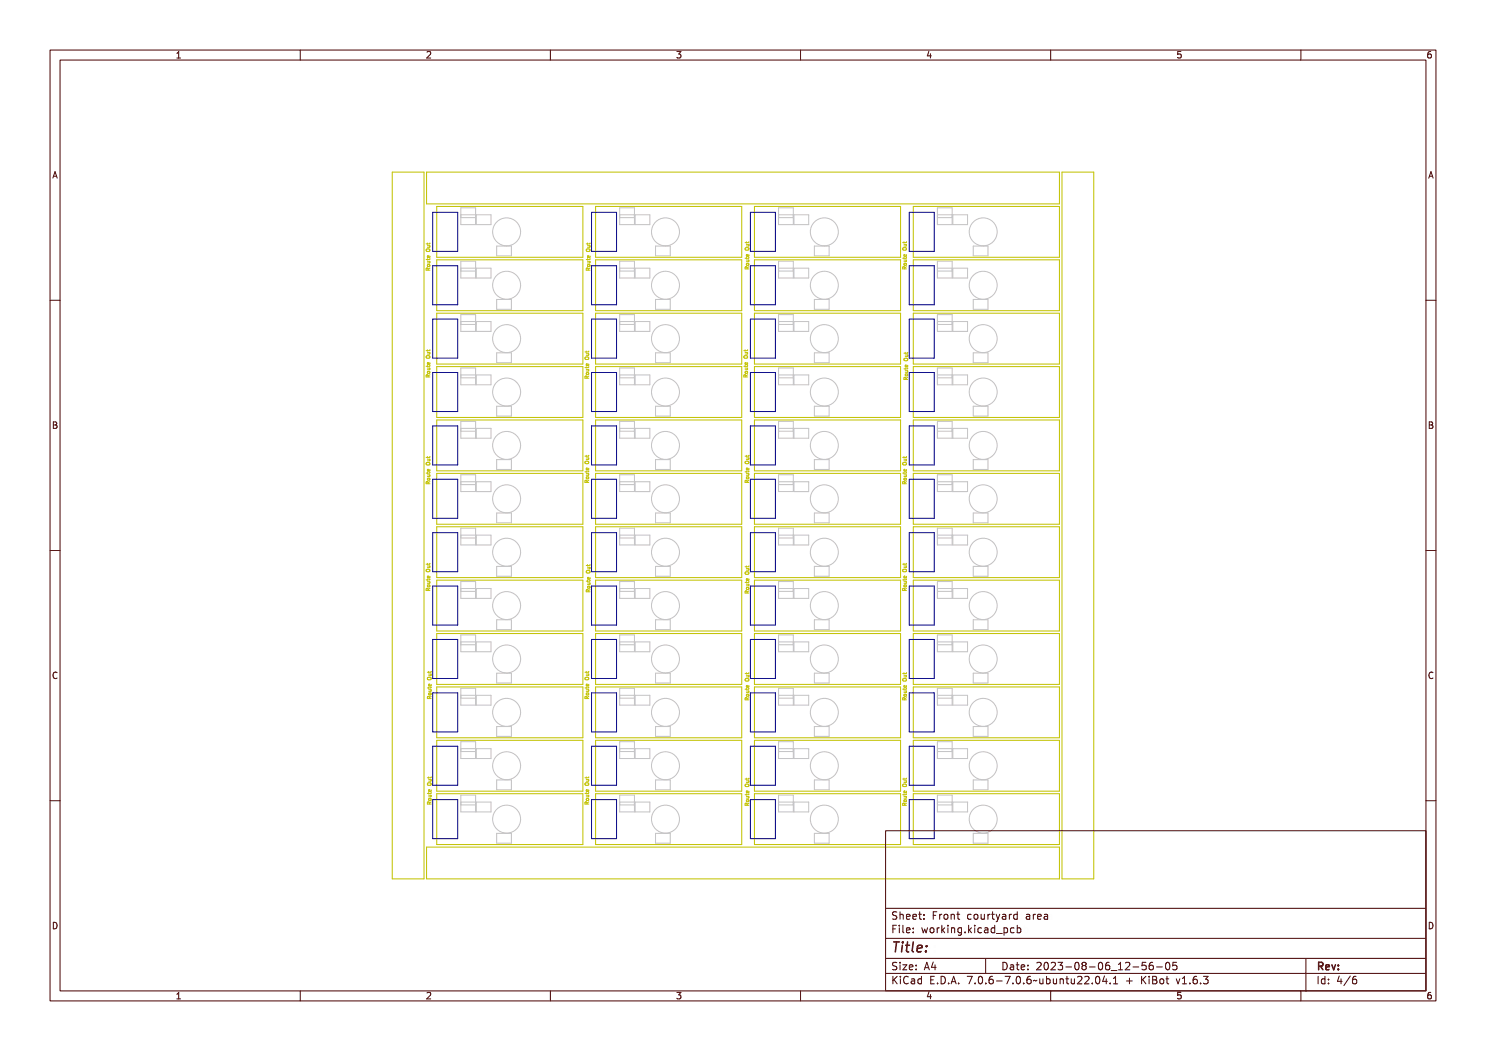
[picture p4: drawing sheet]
<svg xmlns="http://www.w3.org/2000/svg" width="297mm" height="210mm" viewBox="0 0 297 210" stroke-linecap="round" stroke-linejoin="round" font-family="sans-serif">
<defs><g id="words">
<text font-size="2.7" fill="#480000" x="178" y="190.3">Title:</text>
<g font-size="2" fill="#480000">
<text x="178" y="183.7">Sheet: Front courtyard area</text>
<text x="178" y="186.5">File: working.kicad_pcb</text>
<text x="178" y="193.9">Size: A4</text>
<text x="178" y="196.6">KiCad E.D.A. 7.0.6-7.0.6~ubuntu22.04.1 + KiBot v1.6.3</text>
<text x="200" y="193.9">Date: 2023-08-06_12-56-05</text>
<text x="263" y="196.6">Id: 4/6</text>
<text x="263" y="193.9">Rev:</text>
</g>
<g font-size="1.7" fill="#480000">
<text x="35" y="11.7">1</text>
<text x="85" y="11.7">2</text>
<text x="135" y="11.7">3</text>
<text x="185" y="11.7">4</text>
<text x="235" y="11.7">5</text>
<text x="285" y="11.7">6</text>
<text x="10.5" y="35.7">A</text>
<text x="285.5" y="35.7">A</text>
<text x="10.5" y="85.6">B</text>
<text x="285.5" y="85.6">B</text>
<text x="10.5" y="135.7">C</text>
<text x="285.5" y="135.7">C</text>
<text x="10.5" y="185.6">D</text>
<text x="285.5" y="185.6">D</text>
<text x="35" y="199.7">1</text>
<text x="85" y="199.7">2</text>
<text x="135" y="199.7">3</text>
<text x="185" y="199.7">4</text>
<text x="235" y="199.7">5</text>
<text x="285" y="199.7">6</text>
</g>
</g></defs>
<g fill="none" stroke="#c2c2c2" stroke-width=".2">
<path d="M92.1 42.9h3M92.1 53.6h3M92.1 41.5h3v3.4h-3zM92.1 52.2h3v3.4h-3zM92.1 54.2h3M92.1 43.5h3M95.2 42.9h2.9v2h-2.9zM95.2 53.6h2.9v2h-2.9zM99.3 49.2h2.9v1.9h-2.9zM99.3 59.8h2.9v2h-2.9zM123.9 42.9h2.9M123.9 53.6h2.9"/>
<path d="M123.9 41.5h2.9v3.4h-2.9zM123.9 54.2h2.9M123.9 52.2h2.9v3.4h-2.9zM123.9 43.5h2.9M126.9 42.9h3v2h-3zM126.9 53.6h3v2h-3zM131 49.2h3v1.9h-3zM131 59.8h3v2h-3zM155.6 42.9h3M155.6 53.6h3M155.6 41.5h3v3.4h-3zM155.6 52.2h3v3.4h-3z"/>
<path d="M155.6 54.2h3M155.6 43.5h3M158.7 42.9h2.9v2h-2.9zM158.7 53.6h2.9v2h-2.9zM162.8 49.2h2.9v1.9h-2.9zM162.8 59.8h2.9v2h-2.9zM187.4 42.9h2.9M187.4 53.6h2.9M187.4 41.5h2.9v3.4h-2.9zM187.4 52.2h2.9v3.4h-2.9zM187.4 54.2h2.9M187.4 43.5h2.9"/>
<path d="M190.4 42.9h3v2h-3zM190.4 53.6h3v2h-3zM194.5 49.2h3v1.9h-3zM194.5 59.8h3v2h-3zM92.1 64.3h3M92.1 74.9h3M92.1 62.9h3v3.3h-3zM92.1 73.5h3v3.4h-3zM92.1 64.8h3M92.1 75.5h3M95.2 74.9h2.9v2h-2.9zM95.2 64.3h2.9v1.9h-2.9z"/>
<path d="M99.3 70.5h2.9v2h-2.9zM123.9 64.3h2.9M123.9 74.9h2.9M123.9 73.5h2.9v3.4h-2.9zM123.9 62.9h2.9v3.3h-2.9zM123.9 64.8h2.9M123.9 75.5h2.9M126.9 74.9h3v2h-3zM126.9 64.3h3v1.9h-3zM131 70.5h3v2h-3zM155.6 64.3h3M155.6 74.9h3"/>
<path d="M155.6 73.5h3v3.4h-3zM155.6 62.9h3v3.3h-3zM155.6 64.8h3M155.6 75.5h3M158.7 74.9h2.9v2h-2.9zM158.7 64.3h2.9v1.9h-2.9zM162.8 70.5h2.9v2h-2.9zM187.4 64.3h2.9M187.4 74.9h2.9M187.4 62.9h2.9v3.3h-2.9zM187.4 73.5h2.9v3.4h-2.9zM187.4 64.8h2.9"/>
<path d="M187.4 75.5h2.9M190.4 74.9h3v2h-3zM190.4 64.3h3v1.9h-3zM194.5 70.5h3v2h-3zM92.1 85.6h3M92.1 96.3h3M92.1 84.2h3v3.4h-3zM92.1 94.9h3v3.3h-3zM92.1 96.8h3M92.1 86.2h3M95.2 96.3h2.9v1.9h-2.9zM95.2 85.6h2.9v2h-2.9z"/>
<path d="M99.3 81.2h2.9v1.9h-2.9zM99.3 91.8h2.9v2h-2.9zM123.9 85.6h2.9M123.9 96.3h2.9M123.9 96.8h2.9M123.9 94.9h2.9v3.3h-2.9zM123.9 84.2h2.9v3.4h-2.9zM123.9 86.2h2.9M126.9 85.6h3v2h-3zM126.9 96.3h3v1.9h-3zM131 81.2h3v1.9h-3zM131 91.8h3v2h-3z"/>
<path d="M155.6 85.6h3M155.6 96.3h3M155.6 96.8h3M155.6 94.9h3v3.3h-3zM155.6 84.2h3v3.4h-3zM155.6 86.2h3M158.7 85.6h2.9v2h-2.9zM158.7 96.3h2.9v1.9h-2.9zM162.8 81.2h2.9v1.9h-2.9zM162.8 91.8h2.9v2h-2.9zM187.4 85.6h2.9M187.4 96.3h2.9"/>
<path d="M187.4 96.8h2.9M187.4 84.2h2.9v3.4h-2.9zM187.4 94.9h2.9v3.3h-2.9zM187.4 86.2h2.9M190.4 96.3h3v1.9h-3zM190.4 85.6h3v2h-3zM194.5 81.2h3v1.9h-3zM194.5 91.8h3v2h-3zM92.1 117.6h3M92.1 106.9h3M92.1 105.5h3v3.4h-3zM92.1 116.2h3v3.4h-3z"/>
<path d="M92.1 107.5h3M92.1 118.2h3M95.2 117.6h2.9v2h-2.9zM95.2 106.9h2.9v2h-2.9zM99.3 102.5h2.9v2h-2.9zM99.3 113.2h2.9v1.9h-2.9zM123.9 117.6h2.9M123.9 106.9h2.9M123.9 116.2h2.9v3.4h-2.9zM123.9 107.5h2.9M123.9 105.5h2.9v3.4h-2.9zM123.9 118.2h2.9"/>
<path d="M126.9 106.9h3v2h-3zM126.9 117.6h3v2h-3zM131 102.5h3v2h-3zM131 113.2h3v1.9h-3zM155.6 117.6h3M155.6 106.9h3M155.6 105.5h3v3.4h-3zM155.6 116.2h3v3.4h-3zM155.6 107.5h3M155.6 118.2h3M158.7 117.6h2.9v2h-2.9zM158.7 106.9h2.9v2h-2.9z"/>
<path d="M162.8 102.5h2.9v2h-2.9zM162.8 113.2h2.9v1.9h-2.9zM187.4 117.6h2.9M187.4 106.9h2.9M187.4 105.5h2.9v3.4h-2.9zM187.4 116.2h2.9v3.4h-2.9zM187.4 107.5h2.9M187.4 118.2h2.9M190.4 117.6h3v2h-3zM190.4 106.9h3v2h-3zM194.5 102.5h3v2h-3zM194.5 113.2h3v1.9h-3z"/>
<path d="M92.1 128.3h3M92.1 138.9h3M92.1 126.9h3v3.3h-3zM92.1 137.5h3v3.4h-3zM92.1 139.5h3M92.1 128.8h3M95.2 128.3h2.9v1.9h-2.9zM95.2 138.9h2.9v2h-2.9zM99.3 123.8h2.9v2h-2.9zM99.3 134.5h2.9v2h-2.9zM123.9 128.3h2.9M123.9 138.9h2.9"/>
<path d="M123.9 126.9h2.9v3.3h-2.9zM123.9 139.5h2.9M123.9 137.5h2.9v3.4h-2.9zM123.9 128.8h2.9M126.9 128.3h3v1.9h-3zM126.9 138.9h3v2h-3zM131 123.8h3v2h-3zM131 134.5h3v2h-3zM155.6 128.3h3M155.6 138.9h3M155.6 126.9h3v3.3h-3zM155.6 137.5h3v3.4h-3z"/>
<path d="M155.6 139.5h3M155.6 128.8h3M158.7 128.3h2.9v1.9h-2.9zM158.7 138.9h2.9v2h-2.9zM162.8 134.5h2.9v2h-2.9zM162.8 123.8h2.9v2h-2.9zM187.4 128.3h2.9M187.4 138.9h2.9M187.4 126.9h2.9v3.3h-2.9zM187.4 137.5h2.9v3.4h-2.9zM187.4 139.5h2.9M187.4 128.8h2.9"/>
<path d="M190.4 128.3h3v1.9h-3zM190.4 138.9h3v2h-3zM194.5 123.8h3v2h-3zM194.5 134.5h3v2h-3zM92.1 149.6h3M92.1 148.2h3v3.4h-3zM92.1 158.9h3v3.3h-3zM92.1 150.2h3M95.2 149.6h2.9v2h-2.9zM99.3 145.2h2.9v1.9h-2.9zM99.3 155.8h2.9v2h-2.9zM123.9 149.6h2.9"/>
<path d="M123.9 158.9h2.9v3.3h-2.9zM123.9 148.2h2.9v3.4h-2.9zM123.9 150.2h2.9M126.9 149.6h3v2h-3zM131 145.2h3v1.9h-3zM131 155.8h3v2h-3zM155.6 149.6h3M155.6 158.9h3v3.3h-3zM155.6 148.2h3v3.4h-3zM155.6 150.2h3M158.7 149.6h2.9v2h-2.9zM162.8 145.2h2.9v1.9h-2.9z"/>
<path d="M162.8 155.8h2.9v2h-2.9zM187.4 149.6h2.9M187.4 158.9h2.9v3.3h-2.9zM187.4 148.2h2.9v3.4h-2.9zM187.4 150.2h2.9M190.4 149.6h3v2h-3zM194.5 145.2h3v1.9h-3zM194.5 155.8h3v2h-3zM92.1 160.3h3M92.1 160.8h3M95.2 160.3h2.9v1.9h-2.9zM99.3 166.5h2.9v2h-2.9z"/>
<path d="M123.9 160.3h2.9M123.9 160.8h2.9M126.9 160.3h3v1.9h-3zM131 166.5h3v2h-3zM155.6 160.3h3M155.6 160.8h3M158.7 160.3h2.9v1.9h-2.9zM162.8 166.5h2.9v2h-2.9zM187.4 160.3h2.9M187.4 160.8h2.9M190.4 160.3h3v1.9h-3zM194.5 166.5h3v2h-3z"/>
<circle cx="101.3" cy="46.3" r="2.79"/>
<circle cx="101.3" cy="57" r="2.79"/>
<circle cx="133" cy="46.3" r="2.79"/>
<circle cx="133" cy="57" r="2.79"/>
<circle cx="164.8" cy="46.3" r="2.79"/>
<circle cx="164.8" cy="57" r="2.79"/>
<circle cx="196.5" cy="46.3" r="2.79"/>
<circle cx="196.5" cy="57" r="2.79"/>
<circle cx="101.3" cy="67.7" r="2.79"/>
<circle cx="101.3" cy="78.3" r="2.79"/>
<circle cx="133" cy="67.7" r="2.79"/>
<circle cx="133" cy="78.3" r="2.79"/>
<circle cx="164.8" cy="67.7" r="2.79"/>
<circle cx="164.8" cy="78.3" r="2.79"/>
<circle cx="196.5" cy="67.7" r="2.79"/>
<circle cx="196.5" cy="78.3" r="2.79"/>
<circle cx="101.3" cy="99.7" r="2.79"/>
<circle cx="101.3" cy="89" r="2.79"/>
<circle cx="133" cy="99.7" r="2.79"/>
<circle cx="133" cy="89" r="2.79"/>
<circle cx="164.8" cy="99.7" r="2.79"/>
<circle cx="164.8" cy="89" r="2.79"/>
<circle cx="196.5" cy="99.7" r="2.79"/>
<circle cx="196.5" cy="89" r="2.79"/>
<circle cx="101.3" cy="110.3" r="2.79"/>
<circle cx="133" cy="110.3" r="2.79"/>
<circle cx="164.8" cy="110.3" r="2.79"/>
<circle cx="196.5" cy="110.3" r="2.79"/>
<circle cx="101.3" cy="121" r="2.79"/>
<circle cx="101.3" cy="131.7" r="2.79"/>
<circle cx="133" cy="121" r="2.79"/>
<circle cx="133" cy="131.7" r="2.79"/>
<circle cx="164.8" cy="121" r="2.79"/>
<circle cx="164.8" cy="131.7" r="2.79"/>
<circle cx="196.5" cy="121" r="2.79"/>
<circle cx="196.5" cy="131.7" r="2.79"/>
<circle cx="101.3" cy="142.3" r="2.79"/>
<circle cx="101.3" cy="153" r="2.79"/>
<circle cx="133" cy="142.3" r="2.79"/>
<circle cx="133" cy="153" r="2.79"/>
<circle cx="164.8" cy="142.3" r="2.79"/>
<circle cx="164.8" cy="153" r="2.79"/>
<circle cx="196.5" cy="142.3" r="2.79"/>
<circle cx="196.5" cy="153" r="2.79"/>
<circle cx="101.3" cy="163.7" r="2.79"/>
<circle cx="133" cy="163.7" r="2.79"/>
<circle cx="164.8" cy="163.7" r="2.79"/>
<circle cx="196.5" cy="163.7" r="2.79"/>
</g>
<g fill="none" stroke="#c2c200" stroke-width=".2">
<path d="M78.4 34.4h6.3v141.2h-6.3zM85.3 34.4h126.4v6.3h-126.4zM212.3 34.4h6.3v141.2h-6.3zM85.2 49.8h.6l.1 .3-.2 .1h-.4zM85.3 53.7h.3l.1 .1 .3-.2-.3 .3 .3 .2h-.7zM85.4 50.1l.6 .1a.33 .33 0 0 1-.4 .3 .33 .33 0 0 1-.2-.4zM85.4 50.2a.32 .32 0 0 1 .3-.1 .32 .32 0 0 1 .2 .2 .32 .32 0 0 1-.3 .1 .32 .32 0 0 1-.2-.2zM85.4 53.8h.2v.2h-.2zM85.4 48.6v.2M85.4 51.7v.3M85.4 52.2h.5M85.4 49.1h.5"/>
<path d="M85.5 52.5h.5l-.1 .1a.18 .18 0 0 1 .1 .2 .18 .18 0 0 1-.2 .1h-.3l.5-.2zM85.5 51.9v.2h.4l.1-.2v.2l-.5 .1v.1v-.1h-.2zM85.5 49.4h.5l-.1 .1a.18 .18 0 0 1 .1 .3 .18 .18 0 0 1-.2 .1h-.3l.5-.2zM85.5 48.9v.2h.4l.1-.2v.1l-.5 .2v.1v-.1h-.2zM85.5 52.9h.3l.1 .3h-.4zM85.5 51.3l.3-.1v.4l.1-.1v-.2a.28 .28 0 0 1 .1 .3 .28 .28 0 0 1-.4 .1 .28 .28 0 0 1-.1-.4zM85.6 54l-.1-.4h-.3v.4h.7M85.6 51.4l.1-.1v.3zM85.8 49.1l.1 .3h-.5M85.8 52.2l.1 .3h-.5M85.9 51.1l-.1 .4-.3-.1v-.3h.1l.1 .4M85.9 48.6l-.1 .1h-.6"/>
<path d="M85.9 51.7l-.1 .2h-.6M85.9 53.6l-.3 .2M87.3 41.3h29.2v10.1h-29.2zM87.3 51.9h29.2v10.2h-29.2zM117.2 49.8h.6l.1 .3-.2 .1h-.4zM117.2 53.6v.4h.7M117.2 53.6h.3l.1 .4M117.2 53.6h.1M117.3 53.7h.3l.1 .1 .3-.2-.3 .3 .3 .2h-.7zM117.4 50.1l.6 .1a.33 .33 0 0 1-.4 .3 .33 .33 0 0 1-.2-.4zM117.4 50.2a.32 .32 0 0 1 .3-.1 .32 .32 0 0 1 .2 .2 .32 .32 0 0 1-.3 .1 .32 .32 0 0 1-.2-.2zM117.4 53.8h.2v.2h-.2z"/>
<path d="M117.4 48.6v.2M117.4 51.7v.3M117.4 52.2h.5M117.4 49.1h.5M117.5 53.2l.1-.3h.3v.3M117.5 53.2h.1M117.5 52.5h.5l-.1 .1a.18 .18 0 0 1 .1 .2 .18 .18 0 0 1-.2 .1h-.3l.5-.2zM117.5 51.9v.2h.4l.1-.2v.2l-.5 .1v.1v-.1h-.2zM117.5 49.4h.5l-.1 .1a.18 .18 0 0 1 .1 .3 .18 .18 0 0 1-.2 .1h-.3l.5-.2zM117.5 48.9v.2h.4l.1-.2v.1l-.5 .2v.1v-.1h-.2zM117.5 53.2h.4M117.5 51.3l.3-.1v.4l.1-.1v-.2a.28 .28 0 0 1 .1 .3 .28 .28 0 0 1-.4 .1 .28 .28 0 0 1-.1-.4z"/>
<path d="M117.6 51.4l.1-.1v.3zM117.9 49.1v.3h-.5M117.9 52.2v.3h-.5M117.9 51.1l-.1 .4-.3-.1v-.3h.1l.1 .4M117.9 53.2h.1M117.9 48.6l-.1 .1h-.6M117.9 51.7l-.1 .2h-.6M117.9 53.6l-.3 .2M119 41.3h29.2v10.1h-29.2zM119 51.9h29.2v10.2h-29.2zM149 49.6l.6-.1 .1 .3-.3 .2h-.4zM149.1 53.5l.2-.1 .1 .2 .4-.3-.3 .4 .3 .2h-.8z"/>
<path d="M149.1 49.8l.7 .1a.33 .33 0 0 1-.4 .4 .33 .33 0 0 1-.3-.5zM149.1 49.9a.32 .32 0 0 1 .3-.1 .32 .32 0 0 1 .3 .3 .32 .32 0 0 1-.3 .1 .32 .32 0 0 1-.3-.3zM149.2 53.6h.1l.1 .2h-.3zM149.2 48.3v.3M149.2 51.4v.3M149.2 52h.5M149.2 48.8h.5M149.2 52.7l.3-.1 .2 .3-.4 .1zM149.2 52.2h.6l-.1 .1a.18 .18 0 0 1 .1 .2 .18 .18 0 0 1-.2 .1h-.4l.5-.2zM149.2 51.6l.1 .2h.3l.2-.2v.2l-.5 .1-.1 .2v-.2h-.1zM149.2 49.2h.6l-.1 .1a.18 .18 0 0 1 .1 .2 .18 .18 0 0 1-.2 .1h-.4l.5-.2zM149.2 48.6l.1 .2h.3l.2-.2v.2l-.5 .1-.1 .1v-.1h-.1z"/>
<path d="M149.3 51h.2v.4l.2-.1v-.3a.28 .28 0 0 1 0 .4 .28 .28 0 0 1-.4 0 .28 .28 0 0 1 0-.4zM149.3 53.7v-.3l-.3-.1-.1 .4h.8M149.3 51.1h.1v.3zM149.6 48.8v.3l-.4 .1M149.6 52v.3h-.4M149.6 50.9v.3h-.4v-.3h.2v.3M149.7 53.3l-.4 .3M149.7 48.3l-.1 .2h-.7M149.7 51.4l-.1 .2h-.7M150.8 41.3h29.2v10.1h-29.2zM150.8 51.9h29.2v10.2h-29.2zM180.5 49.6l.6-.1 .1 .3-.3 .2h-.4z"/>
<path d="M180.6 53.5l.2-.1 .1 .2 .4-.3-.3 .4 .3 .2h-.8zM180.6 49.8l.7 .1a.33 .33 0 0 1-.4 .4 .33 .33 0 0 1-.3-.5zM180.6 49.9a.32 .32 0 0 1 .3-.1 .32 .32 0 0 1 .3 .3 .32 .32 0 0 1-.3 .1 .32 .32 0 0 1-.3-.3zM180.6 53.6h.2l.1 .2h-.3zM180.7 52h.5M180.7 48.8h.5M180.7 48.3v.3M180.7 51.4v.3M180.7 52.2h.6l-.1 .1a.18 .18 0 0 1 .1 .2 .18 .18 0 0 1-.2 .1h-.4l.5-.2zM180.7 51.6l.1 .2h.3l.2-.2v.2l-.5 .1-.1 .2v-.2h-.1zM180.7 49.2h.6l-.1 .1a.18 .18 0 0 1 .1 .2 .18 .18 0 0 1-.2 .1h-.4l.5-.2zM180.7 48.6l.1 .2h.3l.2-.2v.2l-.5 .1-.1 .1v-.1h-.1z"/>
<path d="M180.7 52.7h.4v.2l-.4 .1zM180.8 51h.2v.4l.2-.1v-.3a.28 .28 0 0 1 0 .4 .28 .28 0 0 1-.4 0 .28 .28 0 0 1 0-.4zM180.8 53.7v-.3l-.3-.1-.1 .4h.8M180.8 51.1h.1v.3zM181.1 52v.3h-.4M181.1 48.8v.3l-.4 .1M181.1 50.9v.3h-.4v-.3h.1l.1 .3M181.2 51.4l-.1 .2h-.7M181.2 48.3l-.1 .2h-.7M181.2 53.3l-.4 .3M182.5 41.3h29.2v10.1h-29.2zM182.5 51.9h29.2v10.2h-29.2z"/>
<path d="M85.2 71.2l.6-.1 .1 .3-.2 .2-.4-.1zM85.3 75.1l.3-.1 .1 .2 .3-.3-.3 .4 .3 .2h-.7zM85.4 71.4l.6 .1a.33 .33 0 0 1-.4 .4 .33 .33 0 0 1-.2-.5zM85.4 71.5a.32 .32 0 0 1 .3-.1 .32 .32 0 0 1 .2 .3 .32 .32 0 0 1-.3 .1 .32 .32 0 0 1-.2-.3zM85.4 75.2h.2v.2h-.2zM85.4 69.9v.3M85.4 73v.3M85.4 73.6h.5M85.4 70.4h.5M85.5 74.3l.3-.1 .1 .3-.3 .1zM85.5 73.8h.5l-.1 .1a.18 .18 0 0 1 .1 .2 .18 .18 0 0 1-.2 .1h-.3l.5-.2zM85.5 73.2v.2h.4l.1-.2v.2l-.5 .1v.2v-.2h-.2z"/>
<path d="M85.5 70.8h.5l-.1 .1a.18 .18 0 0 1 .1 .2 .18 .18 0 0 1-.2 .1h-.3l.5-.2zM85.5 70.2v.2h.4l.1-.2v.2l-.5 .1v.1v-.1h-.2zM85.5 72.6h.3v.4l.1-.1v-.3a.28 .28 0 0 1 .1 .4 .28 .28 0 0 1-.4 0 .28 .28 0 0 1-.1-.4zM85.6 75.3l-.1-.3-.3-.1v.4h.7M85.6 72.7h.1v.3zM85.8 70.4l.1 .3-.5 .1M85.8 73.6l.1 .2-.5 .1M85.9 72.5l-.1 .3h-.3v-.3l.1-.1 .1 .4M85.9 74.9l-.3 .2M85.9 69.9l-.1 .2h-.6M85.9 73l-.1 .2h-.6M87.3 62.6h29.2v10.1h-29.2z"/>
<path d="M87.3 73.3h29.2v10.1h-29.2zM117 71.4h.6l.1 .3-.3 .1h-.4zM117 75.2l-.1 .4h.8M117 75.2h.3v.4M117 75.2h.1M117.1 75.3h.2l.1 .1 .4-.2-.3 .3 .3 .2h-.8zM117.1 71.7h.7a.33 .33 0 0 1-.4 .4 .33 .33 0 0 1-.3-.4zM117.1 71.8a.32 .32 0 0 1 .3-.1 .32 .32 0 0 1 .3 .2 .32 .32 0 0 1-.3 .1 .32 .32 0 0 1-.3-.2zM117.1 75.4h.2l.1 .2h-.3zM117.2 70.1v.3M117.2 73.3v.3M117.2 73.8h.5"/>
<path d="M117.2 70.7h.5M117.2 74.8l.1-.3h.3v.3M117.2 74.8h.1M117.2 74.1h.6l-.1 .1a.18 .18 0 0 1 .1 .2 .18 .18 0 0 1-.2 .1h-.4l.5-.2zM117.2 73.5l.1 .2h.3l.2-.2v.2l-.5 .1-.1 .1v-.1h-.1zM117.2 71h.6l-.1 .1a.18 .18 0 0 1 .1 .3 .18 .18 0 0 1-.2 .1h-.4l.5-.2zM117.2 70.4l.1 .2h.3l.2-.2v.2l-.5 .1-.1 .2v-.2h-.1zM117.2 74.8h.4M117.3 72.9l.2-.1v.4l.2-.1v-.3a.28 .28 0 0 1 0 .4 .28 .28 0 0 1-.4 .1 .28 .28 0 0 1 0-.4zM117.3 73l.1-.1v.3zM117.6 73.8v.3h-.4M117.6 70.7h.1"/>
<path d="M117.6 72.7v.4l-.4-.1v-.3h.1l.1 .4M117.6 70.7v.3h-.4M117.6 74.8h.1M117.7 70.1l-.1 .2h-.7M117.7 73.3l-.1 .2h-.7M117.7 75.1l-.4 .3M119 62.6h29.2v10.1h-29.2zM119 73.3h29.2v10.1h-29.2zM148.7 71.2l.6-.1 .1 .3-.2 .2-.4-.1zM148.8 75.1l.3-.1 .1 .2 .3-.3-.3 .4 .3 .2h-.7zM148.9 71.4l.6 .1a.33 .33 0 0 1-.4 .4 .33 .33 0 0 1-.2-.5zM148.9 71.5a.32 .32 0 0 1 .3-.1 .32 .32 0 0 1 .2 .3 .32 .32 0 0 1-.3 .1 .32 .32 0 0 1-.2-.3z"/>
<path d="M148.9 75.2h.2v.2h-.2zM148.9 69.9v.3M148.9 73v.3M148.9 73.6h.5M148.9 70.4h.5M149 74.3l.3-.1 .1 .3-.3 .1zM149 73.8h.5l-.1 .1a.18 .18 0 0 1 .1 .2 .18 .18 0 0 1-.2 .1h-.3l.5-.2zM149 73.2v.2h.4l.1-.2v.2l-.5 .1v.2v-.2h-.2zM149 70.8h.5l-.1 .1a.18 .18 0 0 1 .1 .2 .18 .18 0 0 1-.2 .1h-.3l.5-.2zM149 70.2v.2h.4l.1-.2v.2l-.5 .1v.1v-.1h-.2zM149 74.9l-.3 .1v.3h.7M149 74.9v.1"/>
<path d="M149 75l.1 .3M149 72.6h.3v.4l.1-.1v-.3a.28 .28 0 0 1 .1 .4 .28 .28 0 0 1-.4 0 .28 .28 0 0 1-.1-.4zM149.1 72.7h.1v.3zM149.3 73.6l.1 .2-.5 .1M149.3 70.4l.1 .3-.5 .1M149.4 72.5l-.1 .3h-.3v-.3l.1-.1 .1 .4M149.4 73l-.1 .2h-.6M149.4 69.9l-.1 .2h-.6M149.4 74.9l-.3 .2M150.8 62.6h29.2v10.1h-29.2zM150.8 73.3h29.2v10.1h-29.2zM180.7 75.5v.3h.7"/>
<path d="M180.7 75.4v.1M180.7 75.4l.3 .1 .1 .3M180.8 71.6h.5l.1 .4-.6 .1-.1-.2zM180.8 75.6l.3-.1 .1 .2 .3-.3-.3 .4 .3 .2h-.7zM180.9 71.9l.6 .1a.33 .33 0 0 1-.4 .4 .33 .33 0 0 1-.2-.5zM180.9 72a.32 .32 0 0 1 .3-.1 .32 .32 0 0 1 .2 .3 .32 .32 0 0 1-.3 .1 .32 .32 0 0 1-.2-.3zM180.9 75.7h.2v.2h-.2zM180.9 70.4v.3M180.9 73.5v.3M180.9 74.1h.5M180.9 70.9h.5M181 74.8l.3-.1 .1 .3-.3 .1z"/>
<path d="M181 75v.1M181 74.3h.5l-.1 .1a.18 .18 0 0 1 .1 .2 .18 .18 0 0 1-.2 .1h-.3l.5-.2zM181 73.7v.2h.4l.1-.2v.2l-.5 .1v.2v-.2h-.2zM181 71.3h.5l-.1 .1a.18 .18 0 0 1 .1 .2 .18 .18 0 0 1-.2 .1h-.3l.5-.2zM181 70.7v.2h.4l.1-.2v.2l-.5 .1v.1v-.1h-.2zM181 73.1h.3v.4l.1-.1v-.3a.28 .28 0 0 1 .1 .4 .28 .28 0 0 1-.4 0 .28 .28 0 0 1-.1-.4zM181.1 73.2h.1v.3zM181.4 70.9v.3l-.5 .1M181.4 74.1v.3h-.5M181.4 73l-.1 .3h-.3v-.3h.1l.1 .3M181.4 75.4l-.3 .3M181.4 70.4l-.1 .2h-.6"/>
<path d="M181.4 73.5l-.1 .2h-.6M182.5 62.6h29.2v10.1h-29.2zM182.5 73.3h29.2v10.1h-29.2zM85.2 92.5l.6-.1 .1 .3-.2 .2h-.4zM85.3 96.4h.3l.1 .1 .3-.2-.3 .3 .3 .2h-.7zM85.4 92.8h.6a.33 .33 0 0 1-.4 .4 .33 .33 0 0 1-.2-.4zM85.4 92.9a.32 .32 0 0 1 .3-.1 .32 .32 0 0 1 .2 .2 .32 .32 0 0 1-.3 .1 .32 .32 0 0 1-.2-.2zM85.4 96.5h.2v.2h-.2zM85.4 91.2v.3M85.4 94.4v.2M85.4 94.9h.5M85.4 91.8h.5"/>
<path d="M85.5 95.6l.3-.1 .1 .3-.3 .1zM85.5 95.1h.5l-.1 .1a.18 .18 0 0 1 .1 .3 .18 .18 0 0 1-.2 .1h-.3l.5-.2zM85.5 94.6v.2h.4l.1-.2v.1l-.5 .2v.1v-.1h-.2zM85.5 92.1h.5l-.1 .1a.18 .18 0 0 1 .1 .2 .18 .18 0 0 1-.2 .1h-.3l.5-.2zM85.5 91.5v.2h.4l.1-.2v.2l-.5 .1v.2v-.2h-.2zM85.5 94l.3-.1v.4l.1-.1v-.3a.28 .28 0 0 1 .1 .4 .28 .28 0 0 1-.4 .1 .28 .28 0 0 1-.1-.4zM85.6 96.7l-.1-.4h-.3v.4h.7M85.6 94h.1v.3zM85.8 91.8l.1 .3h-.5M85.8 94.9l.1 .3h-.5M85.9 93.8l-.1 .3h-.3v-.3h.1l.1 .3M85.9 91.2l-.1 .2h-.6"/>
<path d="M85.9 94.4l-.1 .1h-.6M85.9 96.2l-.3 .3M87.3 83.9h29.2v10.2h-29.2zM87.3 94.6h29.2v10.2h-29.2zM117 92.2h.6v.4h-.6l-.1-.1zM117.1 96.2l.2-.1 .1 .1 .4-.2-.3 .4 .3 .1h-.8zM117.1 92.5l.7 .1a.33 .33 0 0 1-.4 .3 .33 .33 0 0 1-.3-.4zM117.1 92.6a.32 .32 0 0 1 .3-.1 .32 .32 0 0 1 .3 .3 .32 .32 0 0 1-.3 .1 .32 .32 0 0 1-.3-.3zM117.1 96.2h.2l.1 .3h-.3zM117.2 91v.3M117.2 94.1v.3M117.2 94.6h.5"/>
<path d="M117.2 91.5h.5M117.2 95.4v.2M117.2 95.6h.1M117.2 94.9h.6l-.1 .1a.18 .18 0 0 1 .1 .2 .18 .18 0 0 1-.2 .1h-.4l.5-.2zM117.2 94.3l.1 .2h.3l.2-.2v.2l-.5 .1-.1 .1v-.1h-.1zM117.2 91.9h.6l-.1 .1a.18 .18 0 0 1 .1 .2 .18 .18 0 0 1-.2 .1h-.4l.5-.2zM117.2 91.3l.1 .2h.3l.2-.2v.2l-.5 .1-.1 .1v-.1h-.1zM117.2 95.6h.4M117.2 95.3v.1M117.2 95.3h.4M117.3 93.7h.2v.3l.2-.1v-.2a.28 .28 0 0 1 0 .4 .28 .28 0 0 1-.4 0 .28 .28 0 0 1 0-.4zM117.3 96.4v-.4h-.3l-.1 .4h.8"/>
<path d="M117.3 93.8l.1-.1v.3zM117.6 91.5v.3h-.4M117.6 94.6v.3l-.4 .1M117.6 95.3v.1M117.6 93.6v.3l-.4-.1v-.2l.1-.1 .1 .4M117.6 95.4v.2M117.6 95.6h.1M117.7 91l-.1 .1h-.7M117.7 94.1l-.1 .2h-.7M117.7 96l-.4 .2M119 83.9h29.2v10.2h-29.2zM119 94.6h29.2v10.2h-29.2z"/>
<path d="M149 92.2h.6v.4h-.6l-.1-.1zM149.1 96.2l.2-.1 .1 .1 .4-.2-.3 .4 .3 .1h-.8zM149.1 92.5l.7 .1a.33 .33 0 0 1-.4 .3 .33 .33 0 0 1-.3-.4zM149.1 92.6a.32 .32 0 0 1 .3-.1 .32 .32 0 0 1 .3 .3 .32 .32 0 0 1-.3 .1 .32 .32 0 0 1-.3-.3zM149.2 96.2h.1l.1 .3h-.3zM149.2 91v.3M149.2 94.1v.3M149.2 94.6h.5M149.2 91.5h.5M149.2 95.4l.3-.1 .2 .2-.4 .2zM149.2 94.9h.6l-.1 .1a.18 .18 0 0 1 .1 .2 .18 .18 0 0 1-.2 .1h-.4l.5-.2zM149.2 94.3l.1 .2h.3l.2-.2v.2l-.5 .1-.1 .1v-.1h-.1z"/>
<path d="M149.2 91.9h.6l-.1 .1a.18 .18 0 0 1 .1 .2 .18 .18 0 0 1-.2 .1h-.4l.5-.2zM149.2 91.3l.1 .2h.3l.2-.2v.2l-.5 .1-.1 .1v-.1h-.1zM149.3 93.7h.2v.3l.2-.1v-.2a.28 .28 0 0 1 0 .4 .28 .28 0 0 1-.4 0 .28 .28 0 0 1 0-.4zM149.3 96.4v-.4h-.3l-.1 .4h.8M149.3 93.8l.1-.1v.3zM149.6 91.5v.3h-.4M149.6 94.6v.3l-.4 .1M149.6 93.6v.3l-.4-.1v-.2l.2-.1v.4M149.7 91l-.1 .1h-.7M149.7 94.1l-.1 .2h-.7M149.7 96l-.4 .2M150.8 83.9h29.2v10.2h-29.2z"/>
<path d="M150.8 94.6h29.2v10.2h-29.2zM180.5 92.5l.6-.1 .1 .3-.3 .2h-.4zM180.6 96.4h.2l.1 .1 .4-.2-.3 .3 .3 .2h-.8zM180.6 92.8h.7a.33 .33 0 0 1-.4 .4 .33 .33 0 0 1-.3-.4zM180.6 92.9a.32 .32 0 0 1 .3-.1 .32 .32 0 0 1 .3 .2 .32 .32 0 0 1-.3 .1 .32 .32 0 0 1-.3-.2zM180.6 96.5h.2l.1 .2h-.3zM180.7 91.2v.3M180.7 94.4v.2M180.7 94.9h.5M180.7 91.8h.5M180.7 95.6l.3-.1 .2 .3-.4 .1zM180.7 95.1h.6l-.1 .1a.18 .18 0 0 1 .1 .3 .18 .18 0 0 1-.2 .1h-.4l.5-.2z"/>
<path d="M180.7 94.6l.1 .2h.3l.2-.2v.1l-.5 .2-.1 .1v-.1h-.1zM180.7 92.1h.6l-.1 .1a.18 .18 0 0 1 .1 .2 .18 .18 0 0 1-.2 .1h-.4l.5-.2zM180.7 91.5l.1 .2h.3l.2-.2v.2l-.5 .1-.1 .2v-.2h-.1zM180.8 94l.2-.1v.4l.2-.1v-.3a.28 .28 0 0 1 0 .4 .28 .28 0 0 1-.4 .1 .28 .28 0 0 1 0-.4zM180.8 96.7v-.4h-.3l-.1 .4h.8M180.8 94h.1v.3zM181.1 91.8v.3h-.4M181.1 94.9v.3h-.4M181.1 93.8v.3h-.4v-.3h.1l.1 .3M181.2 91.2l-.1 .2h-.7M181.2 94.4l-.1 .1h-.7M181.2 96.2l-.4 .3"/>
<path d="M182.5 83.9h29.2v10.2h-29.2zM182.5 94.6h29.2v10.2h-29.2zM85.2 113.9l.6-.1 .1 .3-.2 .2-.4-.1zM85.3 117.8l.3-.1 .1 .1 .3-.2-.3 .3 .3 .2h-.7zM85.4 114.1l.6 .1a.33 .33 0 0 1-.4 .3 .33 .33 0 0 1-.2-.4zM85.4 114.2a.32 .32 0 0 1 .3-.1 .32 .32 0 0 1 .2 .2 .32 .32 0 0 1-.3 .2 .32 .32 0 0 1-.2-.3zM85.4 117.8h.2v.2h-.2zM85.4 116.2h.5M85.4 113.1h.5M85.4 112.6v.2M85.4 115.7v.3M85.5 117l.3-.1 .1 .2-.3 .2z"/>
<path d="M85.5 116.5h.5l-.1 .1a.18 .18 0 0 1 .1 .2 .18 .18 0 0 1-.2 .1h-.3l.5-.2zM85.5 115.9v.2h.4l.1-.2v.2l-.5 .1v.1v-.1h-.2zM85.5 113.5h.5h-.1a.18 .18 0 0 1 .1 .3 .18 .18 0 0 1-.2 .1h-.3l.5-.2zM85.5 112.9v.2h.4l.1-.2v.2l-.5 .1v.1v-.1h-.2zM85.5 115.3l.3-.1v.4l.1-.1v-.2a.28 .28 0 0 1 .1 .4 .28 .28 0 0 1-.4 0 .28 .28 0 0 1-.1-.4zM85.6 118l-.1-.4h-.3v.4h.7M85.6 115.4l.1-.1v.3zM85.8 116.2l.1 .3-.5 .1M85.8 113.1l.1 .3h-.5M85.9 115.2l-.1 .3-.3-.1v-.2l.1-.1 .1 .4M85.9 115.7l-.1 .2h-.6M85.9 112.6l-.1 .1h-.6"/>
<path d="M85.9 117.6l-.3 .2M87.3 105.3h29.2v10.1h-29.2zM87.3 115.9h29.2v10.2h-29.2zM117.2 117.9v.3h.7M117.2 117.9h.1M117.2 117.9h.3l.1 .3M117.3 114h.5l.1 .4-.6 .1-.1-.2zM117.3 118h.3l.1 .1 .3-.2-.3 .3 .3 .2h-.7zM117.4 114.3l.6 .1a.33 .33 0 0 1-.4 .4 .33 .33 0 0 1-.2-.5zM117.4 114.5a.32 .32 0 0 1 .3-.1 .32 .32 0 0 1 .2 .2 .32 .32 0 0 1-.3 .1 .32 .32 0 0 1-.2-.2zM117.4 118.1h.2v.2h-.2zM117.4 112.8v.3"/>
<path d="M117.4 115.9v.3M117.4 116.5h.5M117.4 113.4h.5M117.5 117.5l.1-.4 .3 .1v.3M117.5 117.5h.1M117.5 116.7h.5l-.1 .1a.18 .18 0 0 1 .1 .3 .18 .18 0 0 1-.2 .1h-.3l.5-.2zM117.5 116.1v.2h.4l.1-.2v.2l-.5 .1v.2v-.2h-.2zM117.5 113.7h.5l-.1 .1a.18 .18 0 0 1 .1 .2 .18 .18 0 0 1-.2 .1h-.3l.5-.2zM117.5 113.1v.2h.4l.1-.2v.2l-.5 .1v.2v-.2h-.2zM117.5 117.5h.4M117.5 115.6l.3-.1v.4l.1-.1v-.3a.28 .28 0 0 1 .1 .4 .28 .28 0 0 1-.4 .1 .28 .28 0 0 1-.1-.4zM117.6 115.6h.1v.3z"/>
<path d="M117.9 116.5v.3h-.5M117.9 113.4h.1M117.9 117.5h.1M117.9 115.4l-.1 .3h-.3v-.3h.1l.1 .3M117.9 113.4v.2l-.5 .1M117.9 115.9l-.1 .2h-.6M117.9 112.8l-.1 .2h-.6M117.9 117.8l-.3 .3M119 105.3h29.2v10.1h-29.2zM119 115.9h29.2v10.2h-29.2zM149 114.4l.6-.1 .1 .3-.3 .2-.4-.1zM149.1 118.3l.2-.1 .1 .1 .4-.2-.3 .4 .3 .1h-.8z"/>
<path d="M149.1 114.6l.7 .1a.33 .33 0 0 1-.4 .3 .33 .33 0 0 1-.3-.4zM149.1 114.7a.32 .32 0 0 1 .3-.1 .32 .32 0 0 1 .3 .3 .32 .32 0 0 1-.3 .1 .32 .32 0 0 1-.3-.3zM149.2 118.3h.1l.1 .2h-.3zM149.2 113.1v.3M149.2 116.2v.3M149.2 116.7h.5M149.2 113.6h.5M149.2 117.5l.3-.1 .2 .2-.4 .2zM149.2 117h.6l-.1 .1a.18 .18 0 0 1 .1 .2 .18 .18 0 0 1-.2 .1h-.4l.5-.2zM149.2 116.4l.1 .2h.3l.2-.2v.2l-.5 .1-.1 .1v-.1h-.1zM149.2 114h.6l-.1 .1a.18 .18 0 0 1 .1 .2 .18 .18 0 0 1-.2 .1h-.4l.5-.2zM149.2 113.4l.1 .2h.3l.2-.2v.2l-.5 .1-.1 .1v-.1h-.1z"/>
<path d="M149.3 115.8h.2v.3l.2-.1v-.2a.28 .28 0 0 1 0 .4 .28 .28 0 0 1-.4 0 .28 .28 0 0 1 0-.4zM149.3 118.5v-.4h-.3l-.1 .4h.8M149.3 115.9l.1-.1v.3zM149.6 113.6v.3h-.4M149.6 116.7v.3l-.4 .1M149.6 115.7v.3l-.4-.1v-.2l.2-.1v.4M149.7 113.1l-.1 .1h-.7M149.7 116.2l-.1 .2h-.7M149.7 118.1l-.4 .2M150.8 105.3h29.2v10.1h-29.2zM150.8 115.9h29.2v10.2h-29.2zM180.5 113.9l.6-.1 .1 .3-.3 .2-.4-.1z"/>
<path d="M180.6 117.8l.2-.1 .1 .1 .4-.2-.3 .3 .3 .2h-.8zM180.6 114.1l.7 .1a.33 .33 0 0 1-.4 .3 .33 .33 0 0 1-.3-.4zM180.6 114.2a.32 .32 0 0 1 .3-.1 .32 .32 0 0 1 .3 .2 .32 .32 0 0 1-.3 .2 .32 .32 0 0 1-.3-.3zM180.6 117.8h.2l.1 .2h-.3zM180.7 112.6v.2M180.7 115.7v.3M180.7 116.2h.5M180.7 113.1h.5M180.7 117l.3-.1 .2 .2-.4 .2zM180.7 116.5h.6l-.1 .1a.18 .18 0 0 1 .1 .2 .18 .18 0 0 1-.2 .1h-.4l.5-.2zM180.7 115.9l.1 .2h.3l.2-.2v.2l-.5 .1-.1 .1v-.1h-.1zM180.7 113.5h.6h-.1a.18 .18 0 0 1 .1 .3 .18 .18 0 0 1-.2 .1h-.4l.5-.2z"/>
<path d="M180.7 112.9l.1 .2h.3l.2-.2v.2l-.5 .1-.1 .1v-.1h-.1zM180.8 115.3l.2-.1v.4l.2-.1v-.2a.28 .28 0 0 1 0 .4 .28 .28 0 0 1-.4 0 .28 .28 0 0 1 0-.4zM180.8 118v-.4h-.3l-.1 .4h.8M180.8 115.4l.1-.1v.3zM181.1 113.1v.3h-.4M181.1 116.2v.3l-.4 .1M181.1 115.2v.3l-.4-.1v-.2l.1-.1 .1 .4M181.2 117.6l-.4 .2M181.2 112.6l-.1 .1h-.7M181.2 115.7l-.1 .2h-.7M182.5 105.3h29.2v10.1h-29.2zM182.5 115.9h29.2v10.2h-29.2z"/>
<path d="M85.5 135.4h.6v.3l-.6 .1-.1-.1zM85.6 139.3h.2l.1 .1 .4-.2-.3 .3 .3 .2h-.8zM85.6 135.7l.7 .1a.33 .33 0 0 1-.4 .3 .33 .33 0 0 1-.3-.4zM85.6 135.8a.32 .32 0 0 1 .3-.1 .32 .32 0 0 1 .3 .2 .32 .32 0 0 1-.3 .1 .32 .32 0 0 1-.3-.2zM85.7 139.4h.1l.1 .2h-.3zM85.7 137.8h.5M85.7 134.7h.5M85.7 134.1v.3M85.7 137.3v.3M85.7 138.5h.3l.2 .2-.4 .2zM85.7 138.1h.6l-.1 .1a.18 .18 0 0 1 .1 .2 .18 .18 0 0 1-.2 .1h-.4l.5-.2zM85.7 137.5l.1 .2h.3l.2-.2v.2l-.5 .1-.1 .1v-.1h-.1z"/>
<path d="M85.7 135h.6l-.1 .1a.18 .18 0 0 1 .1 .3 .18 .18 0 0 1-.2 .1h-.4l.5-.2zM85.7 134.5l.1 .2 .3-.1 .2-.1v.1l-.5 .1-.1 .2v-.2h-.1zM85.8 136.9l.2-.1v.4l.2-.1v-.2a.28 .28 0 0 1 0 .3 .28 .28 0 0 1-.4 .1 .28 .28 0 0 1 0-.4zM85.8 139.6v-.4h-.3l-.1 .4h.8M85.8 137l.1-.1v.3zM86.1 137.8v.3h-.4M86.1 134.7v.3h-.4M86.1 136.7v.4l-.4-.1v-.3h.2v.4M86.2 137.3l-.1 .2h-.7M86.2 134.1l-.1 .2h-.7M86.2 139.2l-.4 .2M87.3 126.6h29.2v10.2h-29.2z"/>
<path d="M87.3 137.3h29.2v10.1h-29.2zM117 135.4h.6l.1 .3-.3 .1h-.4zM117 139.2l-.1 .4h.8M117 139.2h.3v.4M117 139.2h.1M117.1 139.3h.2l.1 .1 .4-.2-.3 .3 .3 .2h-.8zM117.1 135.7l.7 .1a.33 .33 0 0 1-.4 .3 .33 .33 0 0 1-.3-.4zM117.1 135.8a.32 .32 0 0 1 .3-.1 .32 .32 0 0 1 .3 .2 .32 .32 0 0 1-.3 .1 .32 .32 0 0 1-.3-.2zM117.1 139.4h.2l.1 .2h-.3zM117.2 134.1v.3M117.2 137.3v.3M117.2 137.8h.5"/>
<path d="M117.2 134.7h.5M117.2 138.8l.1-.3h.3v.3M117.2 138.8h.1M117.2 138.1h.6l-.1 .1a.18 .18 0 0 1 .1 .2 .18 .18 0 0 1-.2 .1h-.4l.5-.2zM117.2 137.5l.1 .2h.3l.2-.2v.2l-.5 .1-.1 .1v-.1h-.1zM117.2 135h.6l-.1 .1a.18 .18 0 0 1 .1 .3 .18 .18 0 0 1-.2 .1h-.4l.5-.2zM117.2 134.5l.1 .2 .3-.1 .2-.1v.1l-.5 .1-.1 .2v-.2h-.1zM117.2 138.8h.4M117.3 136.9l.2-.1v.4l.2-.1v-.2a.28 .28 0 0 1 0 .3 .28 .28 0 0 1-.4 .1 .28 .28 0 0 1 0-.4zM117.3 137l.1-.1v.3zM117.6 137.8v.3h-.4M117.6 134.7h.1"/>
<path d="M117.6 136.7v.4l-.4-.1v-.3h.1l.1 .4M117.6 134.7v.3h-.4M117.6 138.8h.1M117.7 134.1l-.1 .2h-.7M117.7 137.3l-.1 .2h-.7M117.7 139.2l-.4 .2M119 126.6h29.2v10.2h-29.2zM119 137.3h29.2v10.1h-29.2zM149 135.7l.6-.1 .1 .3-.3 .2h-.4zM149.1 139.6l.2-.1 .1 .2 .4-.3-.3 .4 .3 .2h-.8zM149.1 135.9l.7 .1a.33 .33 0 0 1-.4 .4 .33 .33 0 0 1-.3-.5zM149.1 136.1a.32 .32 0 0 1 .3-.2 .32 .32 0 0 1 .3 .3 .32 .32 0 0 1-.3 .1 .32 .32 0 0 1-.3-.2z"/>
<path d="M149.2 139.7h.1l.1 .2h-.3zM149.2 134.4v.3M149.2 137.5v.3M149.2 138.1h.5M149.2 134.9h.5M149.2 138.8l.3-.1 .2 .3-.4 .1zM149.2 138.3h.6l-.1 .1a.18 .18 0 0 1 .1 .2 .18 .18 0 0 1-.2 .2h-.4l.5-.2zM149.2 137.7l.1 .2h.3l.2-.2v.2l-.5 .1-.1 .2v-.2h-.1zM149.2 135.3h.6l-.1 .1a.18 .18 0 0 1 .1 .2 .18 .18 0 0 1-.2 .1h-.4l.5-.2zM149.2 134.7l.1 .2h.3l.2-.2v.2l-.5 .1-.1 .1v-.1h-.1zM149.3 137.1h.2v.4l.2-.1v-.3a.28 .28 0 0 1 0 .4 .28 .28 0 0 1-.4 0 .28 .28 0 0 1 0-.4zM149.3 139.8v-.3l-.3-.1-.1 .4h.8"/>
<path d="M149.3 137.2h.1v.3zM149.6 134.9v.3l-.4 .1M149.6 138.1v.3h-.4M149.6 137v.3h-.4v-.3h.2v.3M149.7 134.4l-.1 .2h-.7M149.7 137.5l-.1 .2h-.7M149.7 139.4l-.4 .3M150.8 126.6h29.2v10.2h-29.2zM150.8 137.3h29.2v10.1h-29.2zM180.5 135.7l.6-.1 .1 .3-.3 .2h-.4zM180.6 139.6l.2-.1 .1 .2 .4-.3-.3 .4 .3 .2h-.8zM180.6 135.9l.7 .1a.33 .33 0 0 1-.4 .4 .33 .33 0 0 1-.3-.5z"/>
<path d="M180.6 136.1a.32 .32 0 0 1 .3-.2 .32 .32 0 0 1 .3 .3 .32 .32 0 0 1-.3 .1 .32 .32 0 0 1-.3-.2zM180.6 139.7h.2l.1 .2h-.3zM180.7 134.4v.3M180.7 137.5v.3M180.7 138.1h.5M180.7 134.9h.5M180.7 138.8l.3-.1 .2 .3-.4 .1zM180.7 138.3h.6l-.1 .1a.18 .18 0 0 1 .1 .2 .18 .18 0 0 1-.2 .2h-.4l.5-.2zM180.7 137.7l.1 .2h.3l.2-.2v.2l-.5 .1-.1 .2v-.2h-.1zM180.7 135.3h.6l-.1 .1a.18 .18 0 0 1 .1 .2 .18 .18 0 0 1-.2 .1h-.4l.5-.2zM180.7 134.7l.1 .2h.3l.2-.2v.2l-.5 .1-.1 .1v-.1h-.1zM180.8 137.1h.2v.4l.2-.1v-.3a.28 .28 0 0 1 0 .4 .28 .28 0 0 1-.4 0 .28 .28 0 0 1 0-.4z"/>
<path d="M180.8 139.8v-.3l-.3-.1-.1 .4h.8M180.8 137.2h.1v.3zM181.1 134.9v.3l-.4 .1M181.1 138.1v.3h-.4M181.1 137v.3h-.4v-.3h.1l.1 .3M181.2 134.4l-.1 .2h-.7M181.2 137.5l-.1 .2h-.7M181.2 139.4l-.4 .3M182.5 126.6h29.2v10.2h-29.2zM182.5 137.3h29.2v10.1h-29.2zM85.5 156.5h.6v.3l-.6 .1-.1-.2zM85.6 156.8h.7a.33 .33 0 0 1-.4 .4 .33 .33 0 0 1-.3-.4z"/>
<path d="M85.6 156.9a.32 .32 0 0 1 .3-.1 .32 .32 0 0 1 .3 .2 .32 .32 0 0 1-.3 .1 .32 .32 0 0 1-.3-.2zM85.7 158.9h.5M85.7 155.8h.5M85.7 155.2v.3M85.7 158.4v.3M85.7 159.6h.3l.2 .2-.4 .1zM85.7 159.2h.6h-.1a.18 .18 0 0 1 .1 .3 .18 .18 0 0 1-.2 .1h-.4l.5-.2zM85.7 158.6l.1 .2h.3l.2-.2v.2l-.5 .1-.1 .1v-.1h-.1zM85.7 156.1h.6l-.1 .1a.18 .18 0 0 1 .1 .2 .18 .18 0 0 1-.2 .2h-.4l.5-.2zM85.7 155.5l.1 .2h.3l.2-.2v.2l-.5 .1-.1 .2v-.2h-.1zM85.8 158l.2-.1v.4l.2-.1v-.3a.28 .28 0 0 1 0 .4 .28 .28 0 0 1-.4 .1 .28 .28 0 0 1 0-.4zM85.8 158h.1v.3z"/>
<path d="M86.1 158.9v.3h-.4M86.1 155.8v.3h-.4M86.1 157.8v.3h-.4v-.3h.2v.3M86.2 158.4l-.1 .1h-.7M86.2 155.2l-.1 .2h-.7M87.3 158.6h29.2v10.2h-29.2zM87.3 147.9h29.2v10.2h-29.2zM117 156.5h.6l.1 .2-.3 .2h-.4zM117.1 156.8h.7a.33 .33 0 0 1-.4 .4 .33 .33 0 0 1-.3-.4zM117.1 156.9a.32 .32 0 0 1 .3-.1 .32 .32 0 0 1 .3 .2 .32 .32 0 0 1-.3 .1 .32 .32 0 0 1-.3-.2zM117.2 155.2v.3M117.2 158.4v.3"/>
<path d="M117.2 158.9h.5M117.2 155.8h.5M117.2 159.9l.1-.3h.3v.3M117.2 159.9h.1M117.2 159.2h.6h-.1a.18 .18 0 0 1 .1 .3 .18 .18 0 0 1-.2 .1h-.4l.5-.2zM117.2 158.6l.1 .2h.3l.2-.2v.2l-.5 .1-.1 .1v-.1h-.1zM117.2 156.1h.6l-.1 .1a.18 .18 0 0 1 .1 .2 .18 .18 0 0 1-.2 .2h-.4l.5-.2zM117.2 155.5l.1 .2h.3l.2-.2v.2l-.5 .1-.1 .2v-.2h-.1zM117.2 159.9h.4M117.3 158l.2-.1v.4l.2-.1v-.3a.28 .28 0 0 1 0 .4 .28 .28 0 0 1-.4 .1 .28 .28 0 0 1 0-.4zM117.3 158h.1v.3zM117.6 155.8v.3h-.4"/>
<path d="M117.6 158.9v.3h-.4M117.6 157.8v.3h-.4v-.3h.1l.1 .3M117.6 159.9h.1M117.7 155.2l-.1 .2h-.7M117.7 158.4l-.1 .1h-.7M119 158.6h29.2v10.2h-29.2zM119 147.9h29.2v10.2h-29.2zM149 156.8l.6-.1 .1 .3-.3 .2-.4-.1zM149.1 157l.7 .1a.33 .33 0 0 1-.4 .3 .33 .33 0 0 1-.3-.4zM149.1 157.1a.32 .32 0 0 1 .3-.1 .32 .32 0 0 1 .3 .3 .32 .32 0 0 1-.3 .1 .32 .32 0 0 1-.3-.3zM149.2 155.5v.3M149.2 158.6v.3"/>
<path d="M149.2 159.2h.5M149.2 156h.5M149.2 159.9l.3-.1 .2 .3-.4 .1zM149.2 159.4h.6l-.1 .1a.18 .18 0 0 1 .1 .2 .18 .18 0 0 1-.2 .1h-.4l.5-.2zM149.2 158.8l.1 .2h.3l.2-.2v.2l-.5 .1-.1 .2v-.2h-.1zM149.2 156.4h.6l-.1 .1a.18 .18 0 0 1 .1 .2 .18 .18 0 0 1-.2 .1h-.4l.5-.2zM149.2 155.8l.1 .2h.3l.2-.2v.2l-.5 .1-.1 .1v-.1h-.1zM149.3 158.2h.2v.4l.2-.1v-.3a.28 .28 0 0 1 0 .4 .28 .28 0 0 1-.4 0 .28 .28 0 0 1 0-.4zM149.3 158.3h.1v.3zM149.6 156v.3h-.4M149.6 159.2v.2l-.4 .1M149.6 158.1v.3h-.4v-.3l.2-.1v.4"/>
<path d="M149.7 155.5l-.1 .2h-.7M149.7 158.6l-.1 .2h-.7M150.8 158.6h29.2v10.2h-29.2zM150.8 147.9h29.2v10.2h-29.2zM180.5 156.8l.6-.1 .1 .3-.3 .2-.4-.1zM180.6 157l.7 .1a.33 .33 0 0 1-.4 .3 .33 .33 0 0 1-.3-.4zM180.6 157.1a.32 .32 0 0 1 .3-.1 .32 .32 0 0 1 .3 .3 .32 .32 0 0 1-.3 .1 .32 .32 0 0 1-.3-.3zM180.7 155.5v.3M180.7 158.6v.3M180.7 159.2h.5M180.7 156h.5M180.7 159.9l.3-.1 .2 .3-.4 .1z"/>
<path d="M180.7 159.4h.6l-.1 .1a.18 .18 0 0 1 .1 .2 .18 .18 0 0 1-.2 .1h-.4l.5-.2zM180.7 158.8l.1 .2h.3l.2-.2v.2l-.5 .1-.1 .2v-.2h-.1zM180.7 156.4h.6l-.1 .1a.18 .18 0 0 1 .1 .2 .18 .18 0 0 1-.2 .1h-.4l.5-.2zM180.7 155.8l.1 .2h.3l.2-.2v.2l-.5 .1-.1 .1v-.1h-.1zM180.8 158.2h.2v.4l.2-.1v-.3a.28 .28 0 0 1 0 .4 .28 .28 0 0 1-.4 0 .28 .28 0 0 1 0-.4zM180.8 158.3h.1v.3zM181.1 156v.3h-.4M181.1 159.2v.2l-.4 .1M181.1 158.1v.3h-.4v-.3l.1-.1 .1 .4M181.2 155.5l-.1 .2h-.7M181.2 158.6l-.1 .2h-.7M182.5 147.9h29.2v10.2h-29.2z"/>
<path d="M182.5 158.6h29.2v10.2h-29.2zM85.3 169.3h126.4v6.3h-126.4zM85.6 160.4h.2l.1 .1 .4-.2-.3 .3 .3 .2h-.8zM85.7 160.5h.1l.1 .2h-.3zM85.8 160.7v-.4h-.3l-.1 .4h.8M86.2 160.2l-.4 .3M117 160.3l-.1 .4h.8M117 160.3h.1M117 160.3h.3v.4M117.1 160.4h.2l.1 .1 .4-.2-.3 .3 .3 .2h-.8zM117.1 160.5h.2l.1 .2h-.3zM117.7 160.2l-.4 .3"/>
<path d="M149.1 160.7l.2-.1 .1 .2 .4-.3-.3 .4 .3 .2h-.8zM149.2 160.8h.1l.1 .2h-.3zM149.3 160.9v-.3l-.3-.1-.1 .4h.8M149.7 160.5l-.4 .2M180.6 160.7l.2-.1 .1 .2 .4-.3-.3 .4 .3 .2h-.8zM180.6 160.8h.2l.1 .2h-.3zM180.8 160.9v-.3l-.3-.1-.1 .4h.8M181.2 160.5l-.4 .2"/>
<circle cx="85.7" cy="53.3" r=".2"/>
<circle cx="85.7" cy="53.3" r=".28"/>
<circle cx="117.7" cy="53.3" r=".2"/>
<circle cx="117.7" cy="53.3" r=".28"/>
<circle cx="149.5" cy="53" r=".2"/>
<circle cx="149.5" cy="53.1" r=".28"/>
<circle cx="181" cy="53" r=".2"/>
<circle cx="181" cy="53.1" r=".28"/>
<circle cx="85.7" cy="74.6" r=".2"/>
<circle cx="85.7" cy="74.7" r=".28"/>
<circle cx="117.5" cy="74.9" r=".2"/>
<circle cx="117.5" cy="74.9" r=".28"/>
<circle cx="149.2" cy="74.6" r=".2"/>
<circle cx="149.2" cy="74.7" r=".28"/>
<circle cx="181.2" cy="75.1" r=".2"/>
<circle cx="181.2" cy="75.2" r=".28"/>
<circle cx="85.7" cy="95.9" r=".2"/>
<circle cx="85.7" cy="96" r=".28"/>
<circle cx="117.5" cy="95.7" r=".2"/>
<circle cx="117.5" cy="95.7" r=".28"/>
<circle cx="149.5" cy="95.7" r=".2"/>
<circle cx="149.5" cy="95.7" r=".28"/>
<circle cx="181" cy="95.9" r=".2"/>
<circle cx="181" cy="96" r=".28"/>
<circle cx="85.7" cy="117.3" r=".2"/>
<circle cx="85.7" cy="117.3" r=".28"/>
<circle cx="117.7" cy="117.5" r=".2"/>
<circle cx="117.7" cy="117.6" r=".28"/>
<circle cx="149.5" cy="117.8" r=".2"/>
<circle cx="149.5" cy="117.8" r=".28"/>
<circle cx="181" cy="117.3" r=".2"/>
<circle cx="181" cy="117.3" r=".28"/>
<circle cx="86" cy="138.9" r=".2"/>
<circle cx="86" cy="138.9" r=".28"/>
<circle cx="117.5" cy="138.9" r=".2"/>
<circle cx="117.5" cy="138.9" r=".28"/>
<circle cx="149.5" cy="139.1" r=".2"/>
<circle cx="149.5" cy="139.2" r=".28"/>
<circle cx="181" cy="139.1" r=".2"/>
<circle cx="181" cy="139.2" r=".28"/>
<circle cx="86" cy="159.9" r=".2"/>
<circle cx="86" cy="160" r=".28"/>
<circle cx="117.5" cy="159.9" r=".2"/>
<circle cx="117.5" cy="160" r=".28"/>
<circle cx="149.5" cy="160.2" r=".2"/>
<circle cx="149.5" cy="160.3" r=".28"/>
<circle cx="181" cy="160.2" r=".2"/>
<circle cx="181" cy="160.3" r=".28"/>
</g>
<g fill="none" stroke="#000084" stroke-width=".2">
<path d="M86.5 42.4h5v7.8h-5zM86.5 53.1h5v7.8h-5zM118.2 42.4h5v7.8h-5zM118.2 53.1h5v7.8h-5zM150 42.4h5v7.8h-5zM150 53.1h5v7.8h-5zM181.7 42.4h5v7.8h-5zM181.7 53.1h5v7.8h-5zM86.5 63.8h5v7.8h-5zM86.5 74.4h5v7.8h-5zM118.2 63.8h5v7.8h-5zM118.2 74.4h5v7.8h-5z"/>
<path d="M150 63.8h5v7.8h-5zM150 74.4h5v7.8h-5zM181.7 63.8h5v7.8h-5zM181.7 74.4h5v7.8h-5zM86.5 85.1h5v7.8h-5zM86.5 95.8h5v7.8h-5zM118.2 85.1h5v7.8h-5zM118.2 95.8h5v7.8h-5zM150 85.1h5v7.8h-5zM150 95.8h5v7.8h-5zM181.7 85.1h5v7.8h-5zM181.7 95.8h5v7.8h-5z"/>
<path d="M86.5 106.4h5v7.8h-5zM86.5 117.1h5v7.8h-5zM118.2 106.4h5v7.8h-5zM118.2 117.1h5v7.8h-5zM150 106.4h5v7.8h-5zM150 117.1h5v7.8h-5zM181.7 106.4h5v7.8h-5zM181.7 117.1h5v7.8h-5zM86.5 138.4h5v7.8h-5zM86.5 127.8h5v7.8h-5zM118.2 138.4h5v7.8h-5zM118.2 127.8h5v7.8h-5z"/>
<path d="M150 138.4h5v7.8h-5zM150 127.8h5v7.8h-5zM181.7 127.8h5v7.8h-5zM181.7 138.4h5v7.8h-5zM86.5 149.1h5v7.8h-5zM86.5 159.8h5v7.8h-5zM118.2 149.1h5v7.8h-5zM118.2 159.8h5v7.8h-5zM150 149.1h5v7.8h-5zM150 159.8h5v7.8h-5zM181.7 149.1h5v7.8h-5zM181.7 159.8h5v7.8h-5z"/>
</g>
<g fill="none" stroke="#480000" stroke-width=".2">
<path d="M10 10h277v190h-277zM12 12h273v186h-273zM60 10v2M110 10v2M160 10v2M210 10v2M260 10v2M10 60h2M285 60h2M10 110h2M285 110h2M10 160h2"/>
<path d="M285 160h2M177 166h108v32h-108zM60 198v2M110 198v2M160 198v2M177 181.5h108M177 187.5h108M177 191.5h108M177 194.5h108M178.1 195.2h.2v.6l.6-.6h.3l-.6 .6 .6 .8h-.2l-.5-.7-.2 .2v.5h-.2zM178.2 185h.9v.2h-.7v.4h.6v.2h-.6v.7h-.2zM178.3 182.4l.5-.1h.2v.2a.31 .31 0 0 0-.5-.1 .31 .31 0 0 0 0 .5 .5 .5 0 0 1 .6 .6 .5 .5 0 0 1-.8 .2l-.1-.2a.34 .34 0 0 0 .4 .1 .34 .34 0 0 0 .1-.5 .47 .47 0 0 1-.5-.2 .47 .47 0 0 1 .1-.5z"/>
<path d="M178.3 192.5l.5-.1h.2v.2a.31 .31 0 0 0-.5-.1 .31 .31 0 0 0 0 .5 .5 .5 0 0 1 .6 .6 .5 .5 0 0 1-.8 .2l-.1-.2a.34 .34 0 0 0 .4 .1 .34 .34 0 0 0 .1-.5 .47 .47 0 0 1-.5-.2 .47 .47 0 0 1 .1-.5zM179.4 182.2h.2v.6a.35 .35 0 0 1 .4-.1 .35 .35 0 0 1 .2 .4v.6h-.2v-.8h-.4v.8h-.2zM179.5 185.4h.4v.9h.4v.2h-.9v-.2h.3v-.8h-.2zM179.5 192.8h.4v.9h.4v.1h-.9v-.1h.3v-.8h-.2zM179.5 195.6h.4v.9h.4v.1h-.9v-.1h.3v-.8h-.2zM179.7 184.9h.2v.3h-.2zM179.7 192.3h.2v.3h-.2zM179.7 195.1h.2v.3h-.2zM180.6 184.9h.4v1.3l.4 .1v.2l-.5-.2v-1.2h-.3zM180.6 192.8h.8l-.6 .9h.6v.1h-.8l.6-.9h-.6zM180.7 182.8l.1-.1a.49 .49 0 0 1 .5 0 .49 .49 0 0 1 .2 .5h-.8a.42 .42 0 0 0 .3 .4 .42 .42 0 0 0 .4-.1 .47 .47 0 0 1-.4 .3 .47 .47 0 0 1-.4-.3zM180.7 195.4a.4 .4 0 0 1 .4-.3 .4 .4 0 0 1 .4 .3 .56 .56 0 0 0-.8 .4 .56 .56 0 0 0 .5 .7l.3-.1a.43 .43 0 0 1-.5 .3 .43 .43 0 0 1-.4-.4v-.6z"/>
<path d="M180.8 182.9l.4-.1 .1 .3h-.6zM181.8 195.6l.3-.1a.43 .43 0 0 1 .5 .5v.6h-.1v-.1a.38 .38 0 0 1-.5 .2 .38 .38 0 0 1-.2-.5 .38 .38 0 0 1 .4-.2h.3a.35 .35 0 0 0-.3-.4 .35 .35 0 0 0-.4 .2zM181.9 182.8l.1-.1a.49 .49 0 0 1 .5 0 .49 .49 0 0 1 .2 .5h-.8a.42 .42 0 0 0 .3 .4 .42 .42 0 0 0 .5-.1 .47 .47 0 0 1-.5 .3 .47 .47 0 0 1-.4-.3zM181.9 185.5l.1-.1a.49 .49 0 0 1 .5 0 .49 .49 0 0 1 .2 .5h-.8a.42 .42 0 0 0 .3 .4 .42 .42 0 0 0 .5-.1 .47 .47 0 0 1-.5 .3 .47 .47 0 0 1-.4-.3zM181.9 192.9l.1-.1a.49 .49 0 0 1 .5 0 .49 .49 0 0 1 .2 .5h-.8a.42 .42 0 0 0 .3 .4 .42 .42 0 0 0 .5-.1 .47 .47 0 0 1-.5 .3 .47 .47 0 0 1-.4-.3zM182 196.2l.5-.1a.31 .31 0 0 1-.2 .4 .31 .31 0 0 1-.4-.1zM182 182.9l.4-.1 .1 .3h-.6zM182 185.6l.4-.1 .1 .3h-.6zM182 193l.4-.1 .1 .3h-.6zM183 195.7l.4-.2 .2 .2v-.6h.2v1.5h-.2v-.1a.42 .42 0 0 1-.5 .1 .42 .42 0 0 1-.2-.5zM183.2 195.8l.1-.1a.4 .4 0 0 1 .3 .4 .4 .4 0 0 1-.3 .4l-.2-.2zM183.2 182.3h.2v.4h.4v.1h-.4v.7l.4 .1v.1h-.4l-.1-.1-.1-.8h-.3v-.1h.3z"/>
<path d="M183.3 185.4h.2v.3h-.2zM183.3 186.2h.2v.3h-.2zM183.3 192.8h.2v.3h-.2zM183.3 193.6h.2v.2h-.2zM184.5 182.7h.2v.3h-.2zM184.5 183.5h.2v.2h-.2zM185.2 185.4h.2l.2 .8 .1-.5h.2l.2 .5 .1-.8h.2l-.2 1.1h-.2l-.2-.7-.2 .7h-.1zM185.4 195.2h.9v.2h-.7v.4h.6v.2h-.6v.5h.7v.1h-.9zM185.7 192.4h.2l.5 1.4h-.2l-.1-.3h-.5l-.1 .3h-.2zM185.8 192.6l.2 .7h-.4zM186.6 182.3h.9v.2h-.7v.4h.6v.2h-.6v.6h-.2zM186.8 185.6l.1-.1a.39 .39 0 0 1 .4 .4 .39 .39 0 0 1-.4 .4l-.1-.2z"/>
<path d="M186.9 196.4h.2v.2h-.2zM187.1 192.4h.2v.9h.2v.2h-.2v.3h-.2v-.3h-.6zM187.1 192.6v.7h-.4zM187.8 195.2a.76 .76 0 0 1 .9 .7 .76 .76 0 0 1-.9 .7zM188 195.4a.57 .57 0 0 1 .5 .5 .57 .57 0 0 1-.5 .6zM188 182.7h.2v.2v-.1a.29 .29 0 0 1 .3-.2 .29 .29 0 0 1 .3 .3 .37 .37 0 0 0-.5-.1 .37 .37 0 0 0-.1 .4v.5h-.2zM188 185.4h.2v.2v-.1a.29 .29 0 0 1 .3-.2 .29 .29 0 0 1 .3 .3 .37 .37 0 0 0-.5-.1 .37 .37 0 0 0-.1 .4v.6h-.2zM189.1 184.9h.1v.9l.5-.4h.2l-.4 .4 .5 .7h-.2l-.4-.6-.2 .1v.5h-.1zM189.2 182.9l.1-.1a.39 .39 0 0 1 .4 .4 .39 .39 0 0 1-.4 .4l-.1-.2zM189.3 196.4h.3v.2h-.3zM190.2 182.7h.2v.1a.35 .35 0 0 1 .4-.1 .35 .35 0 0 1 .3 .4v.6h-.2l-.1-.8h-.3l-.1 .8h-.2zM190.3 185.4h.4v.9h.4v.2h-.9v-.2h.4v-.8h-.3z"/>
<path d="M190.5 195.2h.3l.4 1.4h-.2l-.1-.3h-.5l-.1 .3h-.2zM190.6 184.9h.1v.3h-.1zM190.6 195.4l.2 .7h-.4zM191.4 185.4h.2v.1a.35 .35 0 0 1 .4-.1 .35 .35 0 0 1 .3 .4v.7h-.2l-.1-.9h-.3l-.1 .9h-.2zM191.7 182.3h.1v.4h.4v.1h-.4v.7l.4 .1v.1h-.4l-.1-.1v-.8h-.3v-.1h.3zM191.7 196.4h.3v.2h-.3zM192.7 185.5l.3-.2 .3 .2v-.1h.2v1a.53 .53 0 0 1-.8 .4v-.2a.36 .36 0 0 0 .4 .1 .36 .36 0 0 0 .2-.4l-.1 .1a.53 .53 0 0 1-.7-.3 .53 .53 0 0 1 .2-.6zM192.8 185.6l.1-.1a.39 .39 0 0 1 .4 .4 .39 .39 0 0 1-.4 .4l-.1-.2zM193.8 195.2h.9l-.5 1.4h-.2l.5-1.2h-.7zM194 182.8a.39 .39 0 0 1 .4-.2 .39 .39 0 0 1 .3 .3 .4 .4 0 0 0-.6 0 .4 .4 0 0 0 0 .6 .4 .4 0 0 0 .6 0 .45 .45 0 0 1-.6 .3 .45 .45 0 0 1-.3-.6zM194.1 186.2h.3v.3h-.3zM195.1 184.9h.2v.9l.4-.4h.3l-.5 .4 .5 .7h-.2l-.4-.6-.1 .1v.5h-.2z"/>
<path d="M195.2 182.9l.1-.1a.39 .39 0 0 1 .4 .4 .39 .39 0 0 1-.4 .4l-.1-.2zM195.3 196.4h.3v.2h-.3zM196.2 182.7h.2v.8l.2 .1 .3-.2v-.7h.2v1h-.2v-.1a.35 .35 0 0 1-.4 .2 .35 .35 0 0 1-.3-.5zM196.3 185.4h.5v.9h.3v.2h-.9v-.2h.4v-.8h-.3zM196.3 195.4a.57 .57 0 0 1 .7 0 .57 .57 0 0 1 .1 .8 .5 .5 0 0 1-.6 .5 .5 .5 0 0 1-.3-.8zM196.5 195.4a.61 .61 0 0 1 .4 1l-.1 .1a.61 .61 0 0 1-.4-1zM196.6 184.9h.2v.3h-.2zM197 191.5v3M197.6 185.5a.39 .39 0 0 1 .4-.2 .39 .39 0 0 1 .3 .3 .4 .4 0 0 0-.6 0 .4 .4 0 0 0 0 .6 .4 .4 0 0 0 .6 0 .45 .45 0 0 1-.6 .3 .45 .45 0 0 1-.3-.6zM197.6 182.7h.2v.2v-.1a.29 .29 0 0 1 .4-.2 .29 .29 0 0 1 .2 .3 .37 .37 0 0 0-.4-.1 .37 .37 0 0 0-.2 .4v.5h-.2zM197.7 196.4h.3v.2h-.3zM198.7 185.4l.2-.1a.43 .43 0 0 1 .6 .5v.7h-.2v-.2a.38 .38 0 0 1-.5 .2 .38 .38 0 0 1-.2-.5 .38 .38 0 0 1 .5-.2h.2a.35 .35 0 0 0-.3-.4 .35 .35 0 0 0-.3 .2z"/>
<path d="M198.7 195.4a.38 .38 0 0 1 .4-.3 .38 .38 0 0 1 .3 .3 .43 .43 0 0 0-.5 0 .43 .43 0 0 0-.1 .5 .46 .46 0 0 1 .7 .1 .46 .46 0 0 1-.2 .6 .46 .46 0 0 1-.7-.2zM198.8 186l.5-.1a.31 .31 0 0 1-.1 .4 .31 .31 0 0 1-.4-.1zM198.9 182.3h.2v.4h.4v.1h-.4v.7l.4 .1v.1h-.4l-.2-.1v-.8h-.3v-.1h.3zM199.8 182.7h.1l.4 .8 .3-.8h.2l-.3 .7a.68 .68 0 0 1-.7 .8l.4-.5zM199.9 185.5l.3-.2 .3 .2v-.6h.2v1.6h-.2v-.2a.42 .42 0 0 1-.5 .1 .42 .42 0 0 1-.2-.5zM200 196h.5v.2h-.5zM200 185.6l.1-.1a.39 .39 0 0 1 .4 .4 .39 .39 0 0 1-.4 .4l-.1-.2zM200.1 192.4a.76 .76 0 0 1 1 .7 .76 .76 0 0 1-1 .7zM200.3 192.6a.57 .57 0 0 1 .6 .5 .57 .57 0 0 1-.6 .6zM200.9 186.8l1.2 .1zM201 195.2h.9l-.5 1.4h-.2l.5-1.2h-.7zM201.1 182.7l.2-.1a.43 .43 0 0 1 .6 .5v.6h-.2v-.1a.38 .38 0 0 1-.5 .2 .38 .38 0 0 1-.2-.5 .38 .38 0 0 1 .5-.2h.2a.35 .35 0 0 0-.2-.4 .35 .35 0 0 0-.4 .2z"/>
<path d="M201.2 183.3l.5-.1a.31 .31 0 0 1-.1 .4 .31 .31 0 0 1-.4-.1zM201.4 192.8l.3-.1a.43 .43 0 0 1 .5 .5v.6h-.1v-.1a.38 .38 0 0 1-.5 .2 .38 .38 0 0 1-.2-.5 .38 .38 0 0 1 .4-.2h.3a.35 .35 0 0 0-.3-.4 .35 .35 0 0 0-.4 .2zM201.6 193.4l.5-.1a.31 .31 0 0 1-.2 .4 .31 .31 0 0 1-.4-.1zM202.2 185.4h.2v.1a.53 .53 0 0 1 .8 .3 .53 .53 0 0 1-.6 .7l-.2-.2v.6h-.2zM202.4 182.7h.2v.2l.1-.1a.29 .29 0 0 1 .3-.2 .29 .29 0 0 1 .2 .3 .37 .37 0 0 0-.4-.1 .37 .37 0 0 0-.2 .4v.5h-.2zM202.5 185.6l.1-.1a.4 .4 0 0 1 .4 .4 .4 .4 0 0 1-.4 .4l-.2-.2zM202.5 196.4h.3v.2h-.3zM202.8 192.4h.2v.4h.4v.1h-.4v.7l.4 .1v.1h-.4l-.2-.1v-.8h-.3v-.1h.3zM203.5 182.8l.3-.2 .3 .2v-.6h.2v1.5h-.2v-.1a.42 .42 0 0 1-.5 .1 .42 .42 0 0 1-.2-.5zM203.5 195.4a.57 .57 0 0 1 .8 0 .57 .57 0 0 1 0 .8 .5 .5 0 0 1-.6 .5 .5 .5 0 0 1-.3-.8zM203.6 185.5a.39 .39 0 0 1 .4-.2 .39 .39 0 0 1 .3 .3 .4 .4 0 0 0-.5 0 .4 .4 0 0 0 0 .6 .4 .4 0 0 0 .5 0 .45 .45 0 0 1-.6 .3 .45 .45 0 0 1-.2-.6zM203.6 182.9l.1-.1a.4 .4 0 0 1 .4 .4 .4 .4 0 0 1-.4 .4l-.1-.2z"/>
<path d="M203.7 195.4a.61 .61 0 0 1 .4 1l-.1 .1a.61 .61 0 0 1-.3-1zM203.9 192.9l.1-.1a.49 .49 0 0 1 .5 0 .49 .49 0 0 1 .2 .5h-.8a.42 .42 0 0 0 .3 .4 .42 .42 0 0 0 .5-.1 .47 .47 0 0 1-.5 .3 .47 .47 0 0 1-.4-.3zM204 193l.4-.1 .1 .3h-.6zM204.7 184.9h.1v.6a.53 .53 0 0 1 .8 .3 .53 .53 0 0 1-.6 .7l-.2-.2v.2h-.1zM204.9 185.6l.1-.1a.39 .39 0 0 1 .4 .4 .39 .39 0 0 1-.4 .4l-.1-.2zM204.9 196.4h.3v.2h-.3zM205.3 192.8h.2v.3h-.2zM205.3 193.6h.2v.2h-.2zM205.9 182.7l.3-.1a.43 .43 0 0 1 .5 .5v.6h-.2v-.1a.38 .38 0 0 1-.5 .2 .38 .38 0 0 1-.2-.5 .38 .38 0 0 1 .5-.2h.2a.35 .35 0 0 0-.2-.4 .35 .35 0 0 0-.4 .2zM205.9 195.4a.38 .38 0 0 1 .4-.3 .38 .38 0 0 1 .3 .3 .43 .43 0 0 0-.5 0 .43 .43 0 0 0-.1 .5 .46 .46 0 0 1 .7 .1 .46 .46 0 0 1-.2 .6 .46 .46 0 0 1-.6-.2zM206.1 183.3l.4-.1a.31 .31 0 0 1-.1 .4 .31 .31 0 0 1-.4-.1zM207 196l1-.1a.49 .49 0 0 1-.8 .1l-.2 .2z"/>
<path d="M207.2 182.7h.2v.2l.1-.1a.29 .29 0 0 1 .3-.2 .29 .29 0 0 1 .2 .3 .37 .37 0 0 0-.4-.1 .37 .37 0 0 0-.2 .4v.5h-.2zM207.4 192.5a.53 .53 0 0 1 .8 .1 .53 .53 0 0 1-.3 .7l-.3 .4h.7v.1h-.9l.3-.5a.4 .4 0 0 0 .3-.4 .4 .4 0 0 0-.3-.4l-.3 .2zM208.3 195.6h.1l.1 .8 .2 .1 .2-.2v-.7h.2v1h-.2v-.1a.35 .35 0 0 1-.4 .2 .35 .35 0 0 1-.2-.5zM208.3 182.8l.2-.1a.49 .49 0 0 1 .5 0 .49 .49 0 0 1 .2 .5h-.8a.42 .42 0 0 0 .3 .4 .42 .42 0 0 0 .4-.1 .47 .47 0 0 1-.4 .3 .47 .47 0 0 1-.4-.3zM208.5 182.9l.3-.1 .2 .3h-.6zM208.7 192.6a.57 .57 0 0 1 .7 0 .57 .57 0 0 1 .1 .8 .5 .5 0 0 1-.6 .5 .5 .5 0 0 1-.3-.8zM208.9 192.6a.61 .61 0 0 1 .3 1l-.1 .1a.61 .61 0 0 1-.3-1zM209.5 195.1h.2v.6a.53 .53 0 0 1 .7 .3 .53 .53 0 0 1-.6 .7l-.1-.2v.1h-.2zM209.5 182.7l.3-.1a.43 .43 0 0 1 .5 .5v.6h-.2v-.1a.38 .38 0 0 1-.5 .2 .38 .38 0 0 1-.2-.5 .38 .38 0 0 1 .5-.2h.2a.35 .35 0 0 0-.2-.4 .35 .35 0 0 0-.4 .2zM209.7 183.3l.4-.1a.31 .31 0 0 1-.1 .4 .31 .31 0 0 1-.4-.1zM209.7 195.8l.1-.1a.4 .4 0 0 1 .4 .4 .4 .4 0 0 1-.4 .4l-.1-.2zM209.8 192.5a.53 .53 0 0 1 .8 .1 .53 .53 0 0 1-.3 .7l-.3 .4h.7v.1h-.9l.3-.5a.4 .4 0 0 0 .3-.4 .4 .4 0 0 0-.3-.4l-.3 .2z"/>
<path d="M210 198v2M210.7 195.6h.2v.8l.2 .1 .2-.2v-.7h.2v1h-.2v-.1a.35 .35 0 0 1-.4 .2 .35 .35 0 0 1-.2-.5zM211 192.4a.46 .46 0 0 1 .6 0 .46 .46 0 0 1 .1 .6l-.1 .1a.47 .47 0 0 1 .2 .7 .47 .47 0 0 1-.7 0l-.1-.2a.35 .35 0 0 0 .5 .1 .35 .35 0 0 0 0-.5h-.3v-.2a.29 .29 0 0 0 .4-.1 .29 .29 0 0 0-.1-.4 .29 .29 0 0 0-.4 .1h-.1zM211.9 195.6h.2v.1a.35 .35 0 0 1 .4-.1 .35 .35 0 0 1 .2 .4v.6h-.2v-.8h-.4v.8h-.2zM212.4 193.2h.5v.2h-.5zM213.3 195.2h.2v.4h.4v.1h-.4v.7l.4 .1v.1h-.4l-.2-.1v-.8h-.3v-.1h.3zM213.5 192.6a.57 .57 0 0 1 .7 0 .57 .57 0 0 1 .1 .8 .5 .5 0 0 1-.6 .5 .5 .5 0 0 1-.3-.8zM213.7 192.6a.61 .61 0 0 1 .3 1v.1a.61 .61 0 0 1-.4-1zM214.3 195.6h.2v.8l.2 .1 .2-.2v-.7h.2v1h-.2v-.1a.35 .35 0 0 1-.4 .2 .35 .35 0 0 1-.2-.5zM214.7 192.5a.41 .41 0 0 1 .7-.1 .41 .41 0 0 1-.2 .7 .42 .42 0 0 1 .2 .6 .42 .42 0 0 1-.7 0 .42 .42 0 0 1 .2-.6l-.3-.2zM215.5 195.3a.53 .53 0 0 1 .8 .1 .53 .53 0 0 1-.3 .7l-.3 .4h.6v.1h-.9l.4-.5a.4 .4 0 0 0 .3-.4 .4 .4 0 0 0-.3-.4l-.3 .2zM216 193.2h.5v.2h-.5z"/>
<path d="M216.7 195.3a.53 .53 0 0 1 .8 .1 .53 .53 0 0 1-.3 .7l-.3 .4h.6v.1h-.9l.4-.5a.4 .4 0 0 0 .3-.4 .4 .4 0 0 0-.3-.4l-.3 .2zM217.1 192.6a.57 .57 0 0 1 .7 0 .57 .57 0 0 1 .1 .8 .5 .5 0 0 1-.6 .5 .5 .5 0 0 1-.3-.8zM217.3 192.6a.61 .61 0 0 1 .3 1v.1a.61 .61 0 0 1-.4-1zM218.2 196.4h.2v.2h-.2zM218.3 192.6a.38 .38 0 0 1 .4-.3 .38 .38 0 0 1 .3 .3 .43 .43 0 0 0-.5 0 .43 .43 0 0 0-.1 .5 .46 .46 0 0 1 .6 .1 .46 .46 0 0 1-.1 .6 .46 .46 0 0 1-.7-.2zM219.2 195.4a.57 .57 0 0 1 .7 0 .57 .57 0 0 1 .1 .8 .5 .5 0 0 1-.7 .5 .5 .5 0 0 1-.3-.8zM219.2 194.2l1.3 .1zM219.4 195.4a.61 .61 0 0 1 .3 1l-.1 .1a.61 .61 0 0 1-.3-1zM220.7 192.5l.5-.1v1.3h.3v.1h-.8v-.1h.3v-1.1h-.3zM220.8 195.2h.2v.9h.2v.2h-.2v.3h-.2v-.3h-.6zM220.8 195.4v.7h-.4zM221.8 196.4h.2v.2h-.2z"/>
<path d="M221.8 192.5a.53 .53 0 0 1 .8 .1 .53 .53 0 0 1-.3 .7l-.3 .4h.7v.1h-.9l.3-.5a.4 .4 0 0 0 .4-.4 .4 .4 0 0 0-.4-.4l-.3 .2zM222.8 195.3l.5-.1v1.3h.3v.1h-.8v-.1h.3v-1.1h-.3zM223.2 193.2h.5v.2h-.5zM224.3 192.4h.7v.2h-.6v.3a.53 .53 0 0 1 .7 .7 .53 .53 0 0 1-.9 .2v-.2a.38 .38 0 0 0 .5 .1 .38 .38 0 0 0 .1-.5 .38 .38 0 0 0-.5-.1zM225.4 195.5h.2v.4h.4v.2h-.4v.4h-.2v-.4h-.4v-.2h.4zM225.5 192.6a.38 .38 0 0 1 .4-.3 .38 .38 0 0 1 .3 .3 .43 .43 0 0 0-.5 0 .43 .43 0 0 0-.1 .5 .46 .46 0 0 1 .7 .1 .46 .46 0 0 1-.2 .6 .46 .46 0 0 1-.7-.2zM226.8 193.2h.5v.2h-.5zM227.5 195.2h.2v.6l.6-.6h.2l-.6 .6 .6 .8h-.2l-.5-.7-.1 .2v.5h-.2zM227.9 192.6a.57 .57 0 0 1 .8 0 .57 .57 0 0 1 0 .8 .5 .5 0 0 1-.6 .5 .5 .5 0 0 1-.3-.8zM228.2 192.6a.61 .61 0 0 1 .3 1l-.1 .1a.61 .61 0 0 1-.3-1zM228.8 195.6h.4v.9h.4v.1h-.9v-.1h.4v-.8h-.3zM229.1 195.1h.1v.3h-.1z"/>
<path d="M229.1 192.4h.7v.2h-.5v.3a.53 .53 0 0 1 .6 .7 .53 .53 0 0 1-.9 .2v-.2a.38 .38 0 0 0 .6 .1 .38 .38 0 0 0 0-.5 .38 .38 0 0 0-.5-.1zM229.9 195.2h.4a.35 .35 0 0 1 .5 .2 .35 .35 0 0 1-.3 .5 .41 .41 0 0 1 .3 .5 .41 .41 0 0 1-.5 .2h-.4zM230.1 196h.2a.27 .27 0 0 1 .3 .2 .27 .27 0 0 1-.3 .3h-.2zM230.1 195.4h.2a.23 .23 0 0 1 .3 .2 .23 .23 0 0 1-.3 .2h-.2zM231.2 193.2h1.1M231.3 195.8l.1-.1a.39 .39 0 0 1 .4 .4 .39 .39 0 0 1-.4 .4l-.1-.2zM232.6 195.2h.1v.4h.4v.1h-.4l.1 .7 .3 .1v.1h-.3l-.2-.1v-.8h-.3v-.1h.3zM233.2 192.4l.1-.1a.8 .8 0 0 1 .5 .7 .8 .8 0 0 1-.5 .8 1 1 0 0 1-.1-1.4zM234.6 195.6h.2l.3 .9 .4-.9h.2l-.4 1h-.3zM235.2 192.3h-.7l-.1 .7 .2-.1h.5l.1 .2v.5l-.2 .2-.6-.2M236 195.3l.5-.1v1.3h.3v.1h-.8v-.1h.3v-1.1h-.3zM237.4 196.4h.3v.2h-.3z"/>
<path d="M238.4 195.4a.38 .38 0 0 1 .4-.3 .38 .38 0 0 1 .3 .3 .43 .43 0 0 0-.5 0 .43 .43 0 0 0-.1 .5 .46 .46 0 0 1 .7 .1 .46 .46 0 0 1-.2 .6 .46 .46 0 0 1-.7-.2zM239.8 196.4h.3v.2h-.3zM240.7 195.2a.46 .46 0 0 1 .6 0 .46 .46 0 0 1 .1 .6l-.1 .1a.47 .47 0 0 1 .2 .7 .47 .47 0 0 1-.7 0l-.1-.2a.35 .35 0 0 0 .5 .1 .35 .35 0 0 0 0-.5l-.3-.1v-.1a.29 .29 0 0 0 .4-.1 .29 .29 0 0 0-.1-.4 .29 .29 0 0 0-.4 .1h-.1zM260 198v2M261 191.5v6.5M263.2 195.2h.8v.2h-.3v1.1h.3v.1h-.8v-.1h.3v-1.1h-.3zM264.4 195.7l.3-.2 .3 .2v-.6h.2v1.5h-.2v-.1a.42 .42 0 0 1-.5 .1 .42 .42 0 0 1-.2-.5zM264.6 195.8l.1-.1a.4 .4 0 0 1 .3 .4 .4 .4 0 0 1-.3 .4l-.2-.2zM265.9 195.6h.2v.3h-.2zM265.9 196.4h.2v.2h-.2zM268.5 195.2h.2v.9h.2v.2h-.2v.3h-.2v-.3h-.6zM268.5 195.4v.7h-.4z"/>
<path d="M269.9 195.2h.2l-.8 1.6h-.2zM270.5 195.4a.38 .38 0 0 1 .4-.3 .38 .38 0 0 1 .3 .3 .43 .43 0 0 0-.5 0 .43 .43 0 0 0-.2 .5 .46 .46 0 0 1 .7 .1 .46 .46 0 0 1-.2 .6 .46 .46 0 0 1-.6-.2z"/>
<circle cx="187" cy="185.9" r=".53"/>
<circle cx="189.4" cy="183.2" r=".53"/>
<circle cx="195.4" cy="183.2" r=".53"/>
<circle cx="196.7" cy="195.9" r=".13"/>
<circle cx="199.1" cy="196.2" r=".32"/>
<circle cx="203.9" cy="195.9" r=".13"/>
<circle cx="206.3" cy="196.2" r=".32"/>
<circle cx="209" cy="193.1" r=".13"/>
<circle cx="213.8" cy="193.1" r=".13"/>
<circle cx="215" cy="193.4" r=".29"/>
<circle cx="215" cy="192.8" r=".25"/>
<circle cx="217.4" cy="193.1" r=".13"/>
<circle cx="218.7" cy="193.4" r=".32"/>
<circle cx="219.5" cy="195.9" r=".13"/>
<circle cx="225.9" cy="193.4" r=".32"/>
<circle cx="228.3" cy="193.1" r=".13"/>
<circle cx="231.5" cy="196.1" r=".53"/>
<circle cx="238.8" cy="196.2" r=".32"/>
<circle cx="270.9" cy="196.2" r=".32"/>
</g>
<g fill="none" stroke="#480000" stroke-width=".3">
<path d="M178.1 188.4h1.4v.2h-.6v1.7h-.2v-1.7h-.6zM179.9 188.8h.7v1.3h.4v.2h-1.2v-.2h.5v-1.1h-.4zM180.3 188.3h.3v.3h-.3zM181.8 188.4h.2v.4h.6v.2h-.6v1l.6 .1v.2a.55 .55 0 0 1-.8-.5v-.8h-.4v-.2h.4zM183 188.3h.6l.1 1.6 .1 .2h.4v.2a.54 .54 0 0 1-.8-.5v-1.4h-.4zM184.8 189a.65 .65 0 0 1 .8-.1 .65 .65 0 0 1 .3 .7h-1.1a.56 .56 0 0 0 .4 .5 .56 .56 0 0 0 .6-.1v.2a.81 .81 0 0 1-1.1-.1 .81 .81 0 0 1 .1-1.1zM185 189.1l.4-.1 .2 .4h-.8zM186.7 188.9h.3v.4h-.3zM186.7 189.9h.3v.4h-.3zM263.1 192.4a.73 .73 0 0 1 .9 .2v.3l-.3 .3 .5 .6h-.2l-.3-.4-.2-.2h-.2v.6h-.2zM263.3 192.6h.2a.26 .26 0 0 1 .3 .2 .26 .26 0 0 1-.2 .3h-.3zM264.5 192.9l.1-.1a.49 .49 0 0 1 .5 0 .49 .49 0 0 1 .2 .5h-.8a.42 .42 0 0 0 .3 .4 .42 .42 0 0 0 .4-.1 .47 .47 0 0 1-.4 .3 .47 .47 0 0 1-.4-.3z"/>
<path d="M264.6 193l.3-.1 .2 .3h-.6zM265.5 192.8h.2l.3 .9 .3-.9h.2l-.4 1h-.2zM267.1 192.8h.2v.3h-.2zM267.1 193.6h.2v.2h-.2z"/>
</g>
<use href="#words"/>
</svg>
